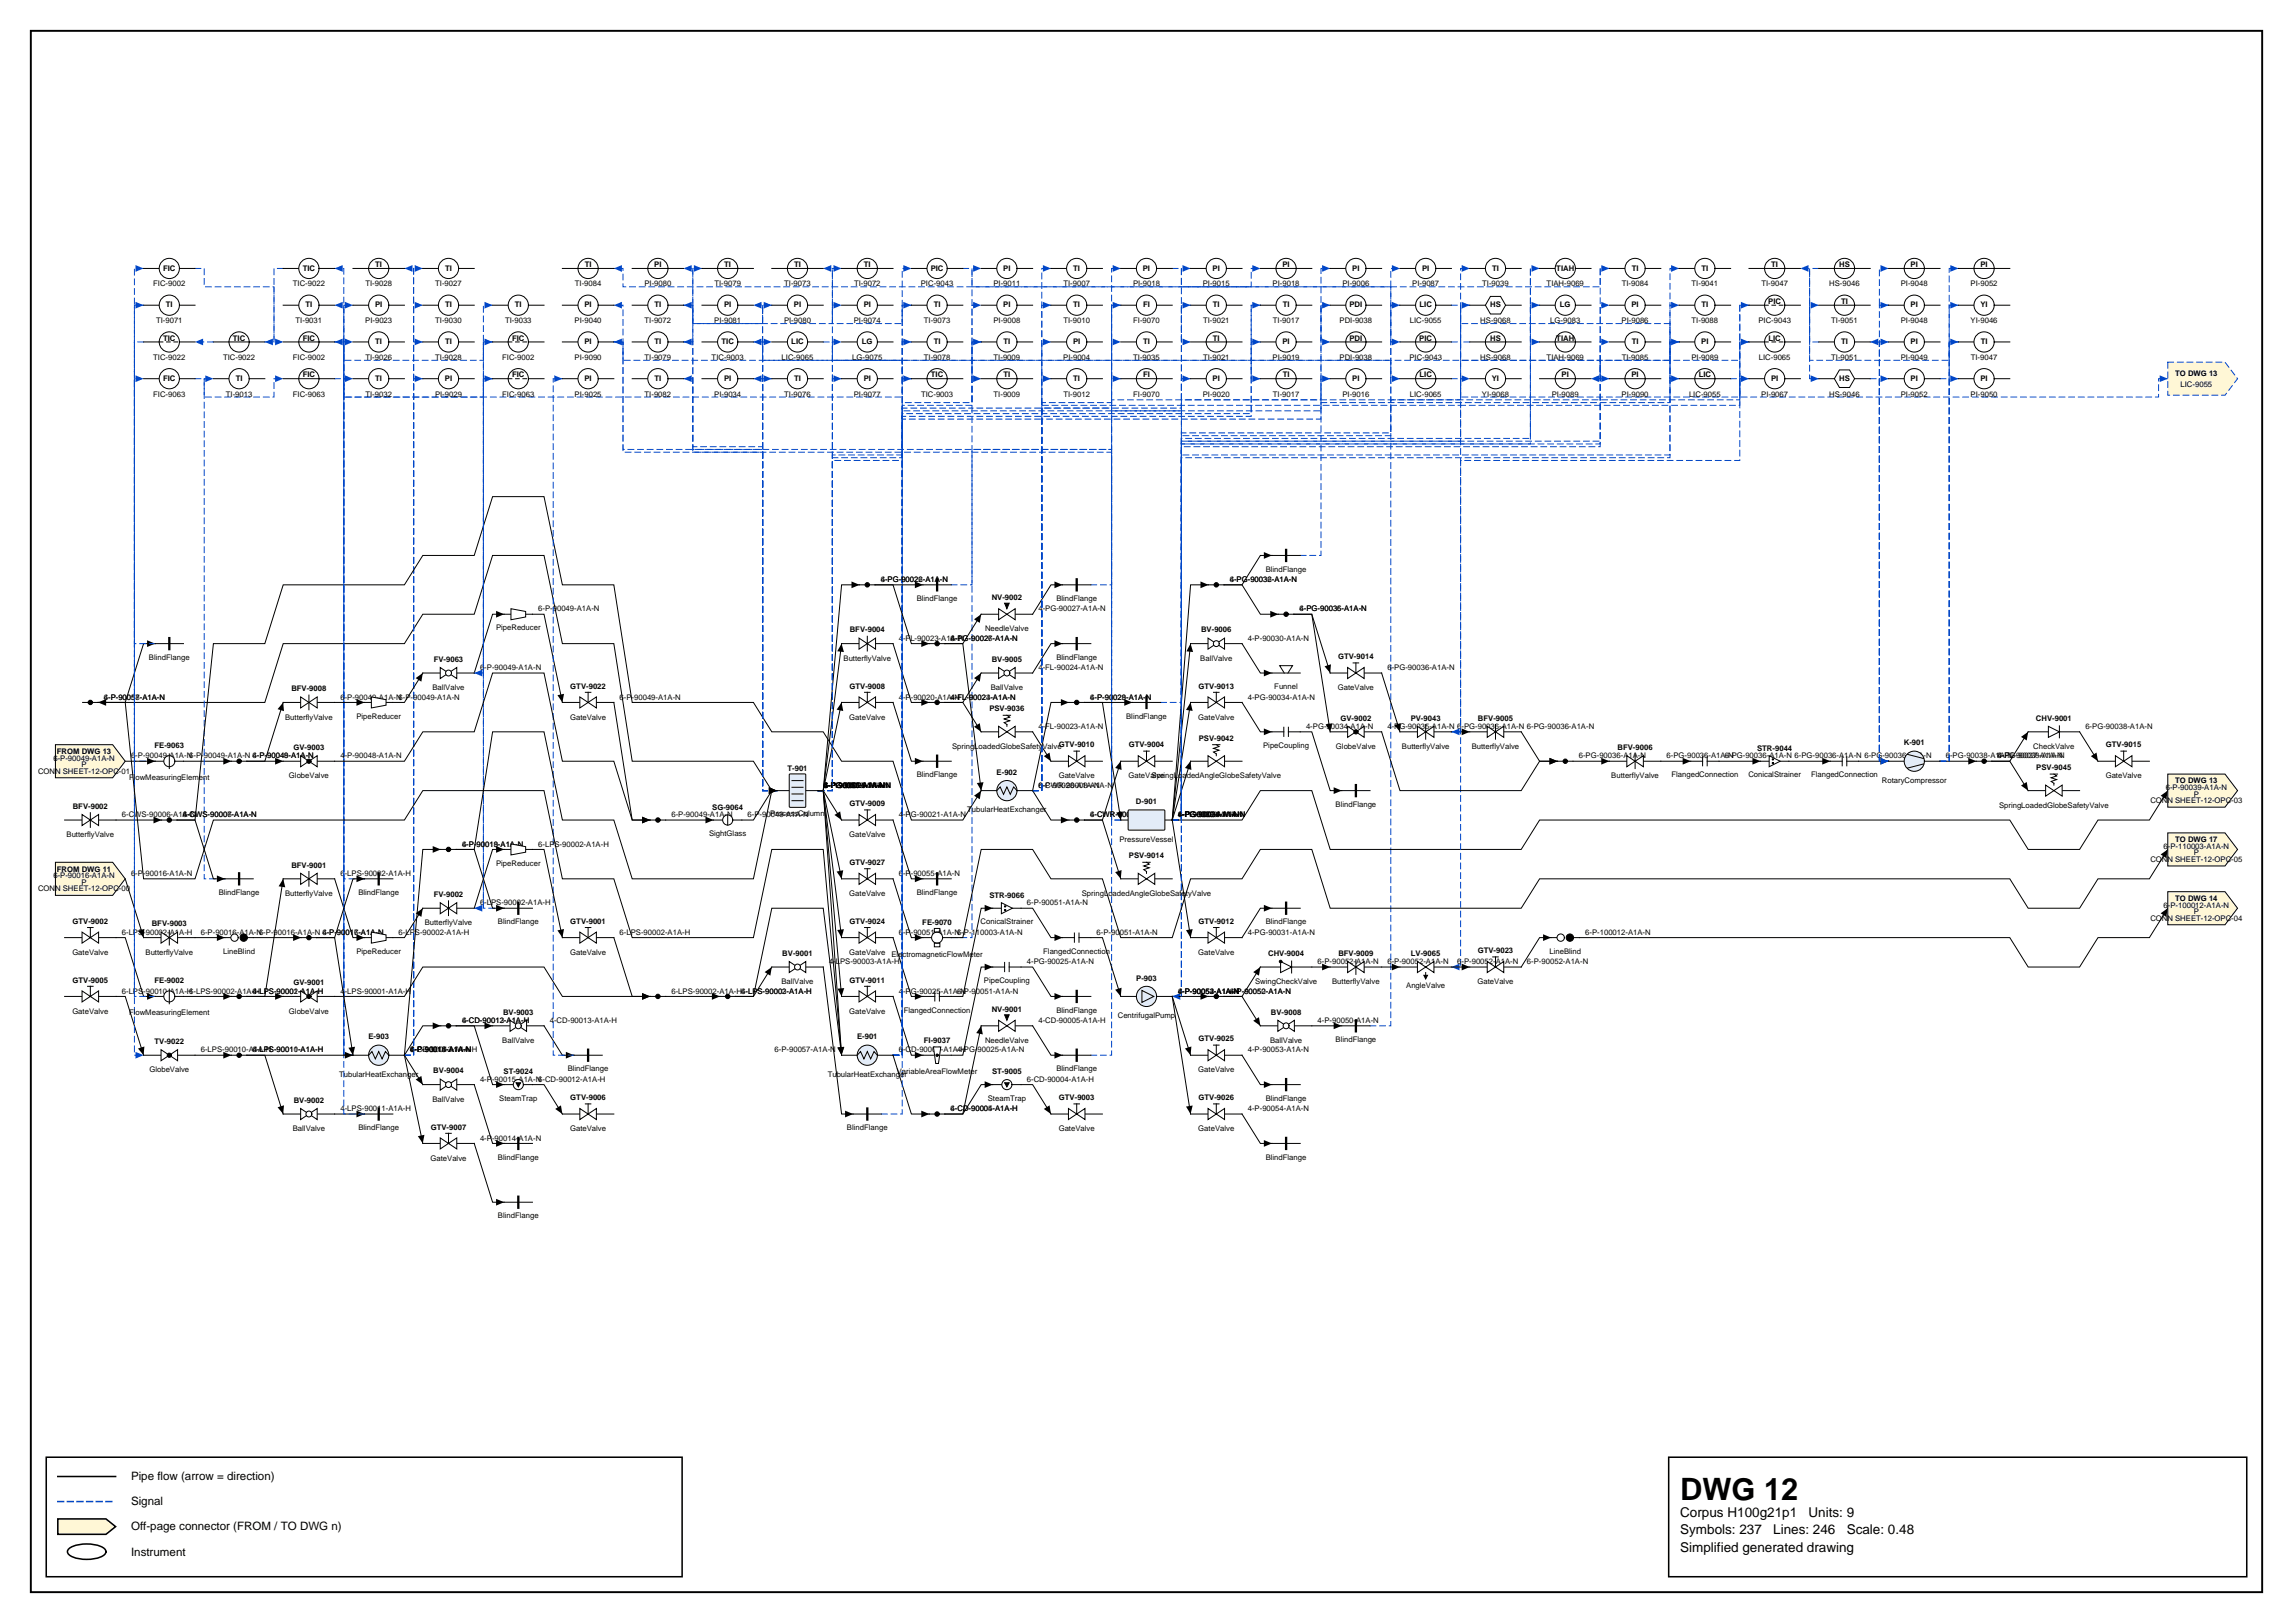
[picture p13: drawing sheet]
<svg xmlns="http://www.w3.org/2000/svg" width="420mm" height="297mm" viewBox="0 0 420 297" stroke-linecap="round" stroke-linejoin="round" font-family="sans-serif">
<defs><g id="words">
<text font-size="5.6" x="307.6" y="274.5">DWG 12</text>
<g font-size="2.5">
<text x="307.6" y="277.6">Corpus H100g21p1</text>
<text x="307.6" y="280.8">Symbols: 237</text>
<text x="324.6" y="280.8">Lines: 246</text>
<text x="331.1" y="277.6">Units: 9</text>
<text x="338.1" y="280.8">Scale: 0.48</text>
<text x="307.6" y="284">Simplified generated drawing</text>
</g>
<g font-size="2.1">
<text x="24" y="270.9">Pipe flow (arrow = direction)</text>
<text x="24" y="275.5">Signal</text>
<text x="24" y="280.1">Off-page connector (FROM / TO DWG n)</text>
<text x="24" y="284.7">Instrument</text>
</g>
<g font-size="1.4">
<text x="28.1" y="52.4">FIC-9002</text>
<text x="29.9" y="49.5">FIC</text>
<text x="53.6" y="52.4">TIC-9022</text>
<text x="55.4" y="49.5">TIC</text>
<text x="66.9" y="52.4">TI-9028</text>
<text x="68.7" y="48.9">TI</text>
<text x="79.7" y="52.4">TI-9027</text>
<text x="81.5" y="49.5">TI</text>
<text x="105.2" y="52.4">TI-9084</text>
<text x="107" y="48.9">TI</text>
<text x="118" y="52.4">PI-9080</text>
<text x="119.8" y="48.9">PI</text>
<text x="130.8" y="52.4">TI-9079</text>
<text x="132.6" y="48.9">TI</text>
<text x="143.6" y="52.4">TI-9073</text>
<text x="145.4" y="48.9">TI</text>
<text x="156.4" y="52.4">TI-9072</text>
<text x="158.2" y="48.9">TI</text>
<text x="168.6" y="52.4">PIC-9043</text>
<text x="170.4" y="49.5">PIC</text>
<text x="181.9" y="52.4">PI-9011</text>
<text x="183.7" y="49.5">PI</text>
<text x="194.7" y="52.4">TI-9007</text>
<text x="196.5" y="49.5">TI</text>
<text x="207.4" y="52.4">PI-9018</text>
<text x="209.2" y="49.5">PI</text>
<text x="220.2" y="52.4">PI-9015</text>
<text x="222" y="49.5">PI</text>
<text x="233" y="52.4">PI-9018</text>
<text x="234.8" y="48.9">PI</text>
<text x="245.8" y="52.4">PI-9006</text>
<text x="247.6" y="49.5">PI</text>
<text x="258.5" y="52.4">PI-9087</text>
<text x="260.3" y="49.5">PI</text>
<text x="271.4" y="52.4">TI-9039</text>
<text x="273.2" y="49.5">TI</text>
<text x="283.2" y="52.4">TIAH-9069</text>
<text x="284.9" y="49.5">TIAH</text>
<text x="296.9" y="52.4">TI-9084</text>
<text x="298.7" y="49.5">TI</text>
<text x="309.7" y="52.4">TI-9041</text>
<text x="311.5" y="49.5">TI</text>
<text x="322.5" y="52.4">TI-9047</text>
<text x="324.3" y="48.9">TI</text>
<text x="334.9" y="52.4">HS-9046</text>
<text x="336.7" y="48.9">HS</text>
<text x="348" y="52.4">PI-9048</text>
<text x="349.8" y="48.9">PI</text>
<text x="360.8" y="52.4">PI-9052</text>
<text x="362.6" y="48.9">PI</text>
<text x="28.6" y="59.1">TI-9071</text>
<text x="30.4" y="56.3">TI</text>
<text x="54.1" y="59.1">TI-9031</text>
<text x="55.9" y="56.3">TI</text>
<text x="66.9" y="59.1">PI-9023</text>
<text x="68.7" y="56.3">PI</text>
<text x="79.7" y="59.1">TI-9030</text>
<text x="81.5" y="56.3">TI</text>
<text x="92.5" y="59.1">TI-9033</text>
<text x="94.3" y="56.3">TI</text>
<text x="105.2" y="59.1">PI-9040</text>
<text x="107" y="56.3">PI</text>
<text x="118" y="59.1">TI-9072</text>
<text x="119.8" y="56.3">TI</text>
<text x="130.8" y="59.1">PI-9081</text>
<text x="132.6" y="56.3">PI</text>
<text x="143.5" y="59.1">PI-9080</text>
<text x="145.3" y="56.3">PI</text>
<text x="156.3" y="59.1">PI-9074</text>
<text x="158.1" y="56.3">PI</text>
<text x="169.1" y="59.1">TI-9073</text>
<text x="170.9" y="56.3">TI</text>
<text x="181.9" y="59.1">PI-9008</text>
<text x="183.7" y="56.3">PI</text>
<text x="194.7" y="59.1">TI-9010</text>
<text x="196.5" y="56.3">TI</text>
<text x="207.5" y="59.1">FI-9070</text>
<text x="209.3" y="56.3">FI</text>
<text x="220.2" y="59.1">TI-9021</text>
<text x="222.1" y="56.3">TI</text>
<text x="233" y="59.1">TI-9017</text>
<text x="234.8" y="56.3">TI</text>
<text x="245.3" y="59.1">PDI-9038</text>
<text x="247.1" y="56.3">PDI</text>
<text x="258.1" y="59.1">LIC-9055</text>
<text x="259.9" y="56.3">LIC</text>
<text x="271" y="59.1">HS-9068</text>
<text x="272.8" y="56.3">HS</text>
<text x="283.8" y="59.1">LG-9083</text>
<text x="285.6" y="56.3">LG</text>
<text x="296.9" y="59.1">PI-9086</text>
<text x="298.7" y="56.3">PI</text>
<text x="309.7" y="59.1">TI-9088</text>
<text x="311.5" y="56.3">TI</text>
<text x="321.9" y="59.1">PIC-9043</text>
<text x="323.7" y="55.6">PIC</text>
<text x="335.3" y="59.1">TI-9051</text>
<text x="337.1" y="55.6">TI</text>
<text x="348" y="59.1">PI-9048</text>
<text x="349.8" y="56.3">PI</text>
<text x="360.8" y="59.1">YI-9046</text>
<text x="362.6" y="56.3">YI</text>
<text x="28.1" y="65.9">TIC-9022</text>
<text x="29.9" y="62.3">TIC</text>
<text x="40.8" y="65.9">TIC-9022</text>
<text x="42.6" y="62.3">TIC</text>
<text x="53.6" y="65.9">FIC-9002</text>
<text x="55.4" y="62.3">FIC</text>
<text x="66.9" y="65.9">TI-9026</text>
<text x="68.7" y="63">TI</text>
<text x="79.7" y="65.9">TI-9028</text>
<text x="81.5" y="63">TI</text>
<text x="92" y="65.9">FIC-9002</text>
<text x="93.8" y="62.3">FIC</text>
<text x="105.2" y="65.9">PI-9090</text>
<text x="107" y="63">PI</text>
<text x="118" y="65.9">TI-9079</text>
<text x="119.8" y="63">TI</text>
<text x="130.3" y="65.9">TIC-9003</text>
<text x="132.1" y="63">TIC</text>
<text x="143.1" y="65.9">LIC-9065</text>
<text x="144.9" y="63">LIC</text>
<text x="156" y="65.9">LG-9075</text>
<text x="157.8" y="63">LG</text>
<text x="169.1" y="65.9">TI-9078</text>
<text x="170.9" y="63">TI</text>
<text x="181.9" y="65.9">TI-9009</text>
<text x="183.7" y="63">TI</text>
<text x="194.7" y="65.9">PI-9004</text>
<text x="196.5" y="63">PI</text>
<text x="207.5" y="65.9">TI-9035</text>
<text x="209.3" y="63">TI</text>
<text x="220.2" y="65.9">TI-9021</text>
<text x="222.1" y="62.3">TI</text>
<text x="233" y="65.9">PI-9019</text>
<text x="234.8" y="63">PI</text>
<text x="245.3" y="65.9">PDI-9038</text>
<text x="247.1" y="62.3">PDI</text>
<text x="258" y="65.9">PIC-9043</text>
<text x="259.8" y="62.3">PIC</text>
<text x="271" y="65.9">HS-9068</text>
<text x="272.8" y="62.3">HS</text>
<text x="283.2" y="65.9">TIAH-9069</text>
<text x="284.9" y="62.3">TIAH</text>
<text x="296.9" y="65.9">TI-9085</text>
<text x="298.7" y="63">TI</text>
<text x="309.7" y="65.9">PI-9089</text>
<text x="311.5" y="63">PI</text>
<text x="322" y="65.9">LIC-9065</text>
<text x="323.8" y="62.3">LIC</text>
<text x="335.3" y="65.9">TI-9051</text>
<text x="337.1" y="63">TI</text>
<text x="348" y="65.9">PI-9049</text>
<text x="349.8" y="63">PI</text>
<text x="360.8" y="65.9">TI-9047</text>
<text x="362.6" y="63">TI</text>
<text x="29.9" y="69.7">FIC</text>
<text x="43.1" y="69.7">TI</text>
<text x="55.4" y="69.1">FIC</text>
<text x="68.7" y="69.7">TI</text>
<text x="81.4" y="69.7">PI</text>
<text x="93.8" y="69.1">FIC</text>
<text x="107" y="69.7">PI</text>
<text x="119.8" y="69.7">TI</text>
<text x="132.6" y="69.7">PI</text>
<text x="145.4" y="69.7">TI</text>
<text x="158.1" y="69.7">PI</text>
<text x="170.4" y="69.1">TIC</text>
<text x="183.7" y="69.1">TI</text>
<text x="196.5" y="69.7">TI</text>
<text x="209.3" y="69.1">FI</text>
<text x="222" y="69.7">PI</text>
<text x="234.8" y="69.1">TI</text>
<text x="247.6" y="69.7">PI</text>
<text x="259.9" y="69.1">LIC</text>
<text x="273.1" y="69.7">YI</text>
<text x="285.9" y="69.1">PI</text>
<text x="298.7" y="69.1">PI</text>
<text x="311" y="69.1">LIC</text>
<text x="324.2" y="69.7">PI</text>
<text x="336.7" y="69.7">HS</text>
<text x="349.8" y="69.7">PI</text>
<text x="362.6" y="69.7">PI</text>
<text x="398.2" y="68.8">TO DWG 13</text>
<text x="399.2" y="70.8">LIC-9055</text>
<text x="28.1" y="72.6">FIC-9063</text>
<text x="41.3" y="72.6">TI-9013</text>
<text x="53.6" y="72.6">FIC-9063</text>
<text x="66.9" y="72.6">TI-9032</text>
<text x="79.6" y="72.6">PI-9029</text>
<text x="92" y="72.6">FIC-9063</text>
<text x="105.2" y="72.6">PI-9025</text>
<text x="118" y="72.6">TI-9082</text>
<text x="130.8" y="72.6">PI-9034</text>
<text x="143.6" y="72.6">TI-9076</text>
<text x="156.3" y="72.6">PI-9077</text>
<text x="168.6" y="72.6">TIC-9003</text>
<text x="181.9" y="72.6">TI-9009</text>
<text x="194.7" y="72.6">TI-9012</text>
<text x="207.5" y="72.6">FI-9070</text>
<text x="220.2" y="72.6">PI-9020</text>
<text x="233" y="72.6">TI-9017</text>
<text x="245.8" y="72.6">PI-9016</text>
<text x="258.1" y="72.6">LIC-9065</text>
<text x="271.3" y="72.6">YI-9068</text>
<text x="284.1" y="72.6">PI-9089</text>
<text x="296.9" y="72.6">PI-9090</text>
<text x="309.2" y="72.6">LIC-9055</text>
<text x="322.4" y="72.6">PI-9067</text>
<text x="334.9" y="72.6">HS-9046</text>
<text x="348" y="72.6">PI-9052</text>
<text x="360.8" y="72.6">PI-9050</text>
<text x="161.3" y="106.5">4-PG-90022-A1A-N</text>
<text x="161.3" y="106.5">6-PG-90026-A1A-N</text>
<text x="225.2" y="106.5">4-PG-90032-A1A-N</text>
<text x="225.2" y="106.5">6-PG-90036-A1A-N</text>
<text x="231.7" y="104.6">BlindFlange</text>
<text x="98.5" y="111.9">6-P-90049-A1A-N</text>
<text x="167.8" y="110">BlindFlange</text>
<text x="181.6" y="109.9">NV-9002</text>
<text x="190.1" y="111.9">4-PG-90027-A1A-N</text>
<text x="193.4" y="110">BlindFlange</text>
<text x="237.9" y="111.9">6-PG-90036-A1A-N</text>
<text x="237.9" y="111.9">4-PG-90035-A1A-N</text>
<text x="90.8" y="115.4">PipeReducer</text>
<text x="155.6" y="115.8">BFV-9004</text>
<text x="164.6" y="117.3">4-FL-90023-A1A-N</text>
<text x="174" y="117.3">4-PG-90027-A1A-N</text>
<text x="174" y="117.3">6-PG-90026-A1A-N</text>
<text x="180.3" y="115.6">NeedleValve</text>
<text x="219.9" y="115.8">BV-9006</text>
<text x="228.4" y="117.3">4-P-90030-A1A-N</text>
<text x="27.3" y="120.8">BlindFlange</text>
<text x="79.4" y="121.1">FV-9063</text>
<text x="87.9" y="122.6">6-P-90049-A1A-N</text>
<text x="154.4" y="120.9">ButterflyValve</text>
<text x="181.6" y="121.1">BV-9005</text>
<text x="190.1" y="122.6">4-FL-90024-A1A-N</text>
<text x="193.4" y="120.8">BlindFlange</text>
<text x="219.7" y="120.9">BallValve</text>
<text x="245" y="120.6">GTV-9014</text>
<text x="254" y="122.6">6-PG-90036-A1A-N</text>
<text x="19" y="128">4-P-90058-A1A-N</text>
<text x="19" y="128">6-P-90057-A1A-N</text>
<text x="52.2" y="131.7">ButterflyValve</text>
<text x="53.3" y="126.5">BFV-9008</text>
<text x="62.3" y="128">6-P-90049-A1A-N6-P-90049-A1A-N</text>
<text x="65.3" y="131.5">PipeReducer</text>
<text x="79.2" y="126.3">BallValve</text>
<text x="104.4" y="131.7">GateValve</text>
<text x="104.4" y="126">GTV-9022</text>
<text x="113.4" y="128">6-P-90049-A1A-N</text>
<text x="155.5" y="131.7">GateValve</text>
<text x="155.5" y="126">GTV-9008</text>
<text x="164.6" y="128">4-P-90020-A1A-N</text>
<text x="174" y="128">4-FL-90023-A1A-N</text>
<text x="174" y="128">4-FL-90024-A1A-N</text>
<text x="181.1" y="130.2">PSV-9036</text>
<text x="181.4" y="126.3">BallValve</text>
<text x="199.6" y="128">6-P-90028-A1A-N</text>
<text x="199.6" y="128">4-P-90029-A1A-N</text>
<text x="206.2" y="131.5">BlindFlange</text>
<text x="219.4" y="131.7">GateValve</text>
<text x="219.4" y="126">GTV-9013</text>
<text x="228.4" y="128">4-PG-90034-A1A-N</text>
<text x="233.3" y="126.1">Funnel</text>
<text x="244.9" y="126.3">GateValve</text>
<text x="245.4" y="131.9">GV-9002</text>
<text x="258.3" y="131.9">PV-9043</text>
<text x="270.6" y="131.9">BFV-9005</text>
<text x="372.7" y="131.9">CHV-9001</text>
<text x="10.4" y="138">FROM DWG 13</text>
<text x="28.3" y="136.9">FE-9063</text>
<text x="53.7" y="137.3">GV-9003</text>
<text x="174.3" y="137.1">SpringLoadedGlobeSafetyValveGTV-9010</text>
<text x="190.1" y="133.4">4-FL-90023-A1A-N</text>
<text x="206.6" y="136.8">GTV-9004</text>
<text x="219.5" y="135.6">PSV-9042</text>
<text x="231.3" y="136.9">PipeCoupling</text>
<text x="239.1" y="133.4">4-PG-90034-A1A-N</text>
<text x="244.6" y="137.1">GlobeValve</text>
<text x="254" y="133.4">4-PG-90035-A1A-N 6-PG-90036-A1A-N 6-PG-90036-A1A-N</text>
<text x="256.7" y="137.1">ButterflyValve</text>
<text x="269.4" y="137.1">ButterflyValve</text>
<text x="296.1" y="137.3">BFV-9006</text>
<text x="321.7" y="137.4">STR-9044</text>
<text x="348.5" y="136.4">K-901</text>
<text x="372.3" y="137.1">CheckValve</text>
<text x="381.8" y="133.4">6-PG-90038-A1A-N</text>
<text x="385.6" y="136.8">GTV-9015</text>
<text x="7" y="141.6">CONN SHEET-12-OPC-01</text>
<text x="9.8" y="139.2">6-P-90049-A1A-N</text>
<text x="14.9" y="140.4">P</text>
<text x="23.6" y="142.8">FlowMeasuringElement</text>
<text x="24" y="138.8">6-P-90049-A1A-N6-P-90049-A1A-N 4-P-90048-A1A-N</text>
<text x="46.2" y="138.8">6-P-90049-A1A-N</text>
<text x="52.9" y="142.5">GlobeValve</text>
<text x="62.3" y="138.8">4-P-90048-A1A-N</text>
<text x="144.2" y="141.1">T-901</text>
<text x="167.8" y="142.3">BlindFlange</text>
<text x="182.5" y="141.8">E-902</text>
<text x="193.8" y="142.5">GateValve</text>
<text x="206.6" y="142.5">GateValve</text>
<text x="210.8" y="142.5">SpringLoadedAngleGlobeSafetyValve</text>
<text x="289" y="138.8">6-PG-90036-A1A-N</text>
<text x="295" y="142.5">ButterflyValve</text>
<text x="305.1" y="138.8">6-PG-90036-A1A-N</text>
<text x="306" y="142.3">FlangedConnection</text>
<text x="315.8" y="138.8">6-PG-90036-A1A-N 6-PG-90036-A1A-N 6-PG-90036-A1A-N</text>
<text x="320.1" y="142.3">ConicalStrainer</text>
<text x="331.6" y="142.3">FlangedConnection</text>
<text x="344.6" y="143.3">RotaryCompressor</text>
<text x="356.2" y="138.8">6-PG-90038-A1A-N</text>
<text x="365.7" y="138.8">4-FL-90037-A1A-N</text>
<text x="365.7" y="138.8">6-PG-90038-A1A-N</text>
<text x="372.8" y="141">PSV-9045</text>
<text x="385.5" y="142.5">GateValve</text>
<text x="398.2" y="143.4">TO DWG 13</text>
<text x="13.3" y="148">BFV-9002</text>
<text x="22.3" y="149.6">6-CWS-90006-A1A-N</text>
<text x="33.5" y="149.6">4-CWS-90007-A1A-N</text>
<text x="33.5" y="149.6">6-CWS-90006-A1A-N</text>
<text x="122.9" y="149.6">6-P-90049-A1A-N</text>
<text x="130.4" y="148.2">SG-9064</text>
<text x="136.9" y="149.6">6-P-90049-A1A-N</text>
<text x="141" y="149.4">ProcessColumn</text>
<text x="150.8" y="144.2">4-FL-90023-A1A-N</text>
<text x="150.8" y="144.2">4-PG-90025-A1A-N</text>
<text x="150.8" y="144.2">6-P-90051-A1A-N</text>
<text x="150.8" y="144.2">4-P-90020-A1A-N</text>
<text x="150.8" y="144.2">6-P-90055-A1A-N</text>
<text x="150.8" y="144.2">6-P-90056-A1A-N</text>
<text x="150.8" y="144.2">6-PG-90026-A1A-N</text>
<text x="150.8" y="144.2">4-PG-90021-A1A-N</text>
<text x="155.5" y="147.5">GTV-9009</text>
<text x="164.6" y="149.6">4-PG-90021-A1A-N</text>
<text x="177.1" y="148.7">TubularHeatExchanger</text>
<text x="190.1" y="144.2">6-P-90028-A1A-N</text>
<text x="190.1" y="144.2">6-CWR-90008-A1A-N</text>
<text x="199.6" y="149.6">6-CWR-90008-A1A-N</text>
<text x="199.6" y="149.6">4-CWR-90009-A1A-N</text>
<text x="208" y="147.2">D-901</text>
<text x="215.7" y="149.6">6-PG-90036-A1A-N</text>
<text x="215.7" y="149.6">4-P-90030-A1A-N</text>
<text x="215.7" y="149.6">4-PG-90031-A1A-N</text>
<text x="215.7" y="149.6">6-P-90039-A1A-N</text>
<text x="215.7" y="149.6">4-PG-90034-A1A-N</text>
<text x="215.7" y="149.6">4-FL-90033-A1A-N</text>
<text x="244.5" y="147.7">BlindFlange</text>
<text x="366" y="147.8">SpringLoadedGlobeSafetyValve</text>
<text x="393.7" y="147">CONN SHEET-12-OPC-03</text>
<text x="396.5" y="144.6">6-P-90039-A1A-N</text>
<text x="401.6" y="145.8">P</text>
<text x="12.2" y="153.2">ButterflyValve</text>
<text x="84.6" y="154.9">4-P-90019-A1A-N</text>
<text x="84.6" y="154.9">6-P-90018-A1A-N</text>
<text x="98.5" y="154.9">6-LPS-90002-A1A-H</text>
<text x="129.8" y="153">SightGlass</text>
<text x="155.5" y="153.2">GateValve</text>
<text x="205" y="154.1">PressureVessel</text>
<text x="396.1" y="155.3">6-P-110003-A1A-N</text>
<text x="398.2" y="154.1">TO DWG 17</text>
<text x="9.8" y="160.7">6-P-90016-A1A-N</text>
<text x="10.4" y="159.5">FROM DWG 11</text>
<text x="14.9" y="161.9">P</text>
<text x="24" y="160.3">6-P-90016-A1A-N</text>
<text x="53.3" y="158.8">BFV-9001</text>
<text x="62.3" y="160.3">6-LPS-90002-A1A-H</text>
<text x="90.8" y="158.4">PipeReducer</text>
<text x="155.5" y="158.3">GTV-9027</text>
<text x="164.6" y="160.3">6-P-90055-A1A-N</text>
<text x="206.7" y="157.1">PSV-9014</text>
<text x="393.7" y="157.8">CONN SHEET-12-OPC-05</text>
<text x="401.6" y="156.6">P</text>
<text x="7" y="163.2">CONN SHEET-12-OPC-00</text>
<text x="40.1" y="163.8">BlindFlange</text>
<text x="52.2" y="164">ButterflyValve</text>
<text x="65.6" y="163.8">BlindFlange</text>
<text x="79.4" y="164.2">FV-9002</text>
<text x="87.9" y="165.7">6-LPS-90002-A1A-H</text>
<text x="155.5" y="164">GateValve</text>
<text x="167.8" y="163.8">BlindFlange</text>
<text x="181.1" y="164.3">STR-9066</text>
<text x="188" y="165.7">6-P-90051-A1A-N</text>
<text x="198.1" y="164">SpringLoadedAngleGlobeSafetyValve</text>
<text x="396.1" y="166.1">6-P-100012-A1A-N</text>
<text x="398.2" y="164.9">TO DWG 14</text>
<text x="401.6" y="167.3">P</text>
<text x="13.3" y="169.1">GTV-9002</text>
<text x="22.3" y="171.1">6-LPS-90002-A1A-H</text>
<text x="27.8" y="169.6">BFV-9003</text>
<text x="36.8" y="171.1">6-P-90016-A1A-N6-P-90016-A1A-N 6-P-90016-A1A-N</text>
<text x="59" y="171.1">4-P-90017-A1A-N</text>
<text x="73" y="171.1">6-LPS-90002-A1A-H</text>
<text x="77.8" y="169.4">ButterflyValve</text>
<text x="91.2" y="169.2">BlindFlange</text>
<text x="104.4" y="169.1">GTV-9001</text>
<text x="113.4" y="171.1">6-LPS-90002-A1A-H</text>
<text x="155.5" y="169.1">GTV-9024</text>
<text x="164.6" y="171.1">6-P-90051-A1A-N6-P-110003-A1A-N</text>
<text x="168.9" y="169.2">FE-9070</text>
<text x="179.5" y="169.2">ConicalStrainer</text>
<text x="200.8" y="171.1">6-P-90051-A1A-N</text>
<text x="219.4" y="169.1">GTV-9012</text>
<text x="228.4" y="171.1">4-PG-90031-A1A-N</text>
<text x="231.7" y="169.2">BlindFlange</text>
<text x="290.2" y="171.1">6-P-100012-A1A-N</text>
<text x="393.7" y="168.5">CONN SHEET-12-OPC-04</text>
<text x="13.2" y="174.7">GateValve</text>
<text x="13.3" y="179.8">GTV-9005</text>
<text x="26.6" y="174.7">ButterflyValve</text>
<text x="28.3" y="180">FE-9002</text>
<text x="40.9" y="174.6">LineBlind</text>
<text x="65.3" y="174.6">PipeReducer</text>
<text x="104.4" y="174.7">GateValve</text>
<text x="143.2" y="174.9">BV-9001</text>
<text x="151.8" y="176.5">4-LPS-90003-A1A-H</text>
<text x="155.5" y="174.7">GateValve</text>
<text x="155.5" y="179.8">GTV-9011</text>
<text x="163.2" y="175.1">ElectromagneticFlowMeter</text>
<text x="180.1" y="180">PipeCoupling</text>
<text x="188" y="176.5">4-PG-90025-A1A-N</text>
<text x="191" y="174.6">FlangedConnection</text>
<text x="208" y="179.5">P-903</text>
<text x="219.4" y="174.7">GateValve</text>
<text x="232.2" y="174.9">CHV-9004</text>
<text x="241.2" y="176.5">6-P-90052-A1A-N</text>
<text x="245" y="174.9">BFV-9009</text>
<text x="254" y="176.5">6-P-90052-A1A-N</text>
<text x="258.3" y="174.9">LV-9065</text>
<text x="266.8" y="176.5">6-P-90052-A1A-N</text>
<text x="270.5" y="174.4">GTV-9023</text>
<text x="279.6" y="176.5">6-P-90052-A1A-N</text>
<text x="283.7" y="174.6">LineBlind</text>
<text x="13.2" y="185.5">GateValve</text>
<text x="22.3" y="181.8">6-LPS-90010-A1A-H6-LPS-90002-A1A-H</text>
<text x="23.6" y="185.8">FlowMeasuringElement</text>
<text x="46.2" y="181.8">6-LPS-90002-A1A-H</text>
<text x="46.2" y="181.8">4-LPS-90001-A1A-H</text>
<text x="52.9" y="185.5">GlobeValve</text>
<text x="53.7" y="180.3">GV-9001</text>
<text x="62.3" y="181.8">4-LPS-90001-A1A-H</text>
<text x="92.1" y="185.7">BV-9003</text>
<text x="122.9" y="181.8">6-LPS-90002-A1A-H4-LPS-90003-A1A-H</text>
<text x="135.7" y="181.8">6-LPS-90002-A1A-H</text>
<text x="143.1" y="180.1">BallValve</text>
<text x="155.5" y="185.5">GateValve</text>
<text x="164.6" y="181.8">4-PG-90025-A1A-N</text>
<text x="165.4" y="185.3">FlangedConnection</text>
<text x="175.2" y="181.8">6-P-90051-A1A-N</text>
<text x="181.6" y="185.2">NV-9001</text>
<text x="193.4" y="185.3">BlindFlange</text>
<text x="215.7" y="181.8">4-P-90054-A1A-N</text>
<text x="215.7" y="181.8">6-P-90052-A1A-N</text>
<text x="215.7" y="181.8">4-P-90053-A1A-N</text>
<text x="225.2" y="181.8">6-P-90052-A1A-N</text>
<text x="225.2" y="181.8">4-P-90050-A1A-N</text>
<text x="229.8" y="180.1">SwingCheckValve</text>
<text x="232.7" y="185.7">BV-9008</text>
<text x="243.9" y="180.1">ButterflyValve</text>
<text x="257.5" y="180.8">AngleValve</text>
<text x="270.5" y="180.1">GateValve</text>
<text x="28.3" y="191.1">TV-9022</text>
<text x="67.5" y="190.2">E-903</text>
<text x="84.6" y="187.2">4-CD-90013-A1A-H</text>
<text x="84.6" y="187.2">6-CD-90012-A1A-H</text>
<text x="92" y="190.9">BallValve</text>
<text x="100.7" y="187.2">4-CD-90013-A1A-H</text>
<text x="156.9" y="190.2">E-901</text>
<text x="169.1" y="190.9">FI-9037</text>
<text x="180.3" y="190.9">NeedleValve</text>
<text x="190.1" y="187.2">4-CD-90005-A1A-H</text>
<text x="204.6" y="186.3">CentrifugalPump</text>
<text x="219.4" y="190.6">GTV-9025</text>
<text x="232.5" y="190.9">BallValve</text>
<text x="241.2" y="187.2">4-P-90050-A1A-N</text>
<text x="244.5" y="190.7">BlindFlange</text>
<text x="27.4" y="196.3">GlobeValve</text>
<text x="36.8" y="192.6">6-LPS-90010-A1A-H</text>
<text x="46.2" y="192.6">6-LPS-90010-A1A-H</text>
<text x="46.2" y="192.6">4-LPS-90011-A1A-H</text>
<text x="62.1" y="197.1">TubularHeatExchanger</text>
<text x="75.1" y="192.6">4-P-90015-A1A-N</text>
<text x="75.1" y="192.6">6-CD-90012-A1A-H</text>
<text x="75.1" y="192.6">4-P-90014-A1A-N</text>
<text x="75.1" y="192.6">6-P-90018-A1A-N</text>
<text x="79.3" y="196.5">BV-9004</text>
<text x="87.9" y="198">4-P-90015-A1A-N6-CD-90012-A1A-H</text>
<text x="92.2" y="196.6">ST-9024</text>
<text x="103.9" y="196.1">BlindFlange</text>
<text x="141.8" y="192.6">6-P-90057-A1A-N</text>
<text x="151.5" y="197.1">TubularHeatExchanger</text>
<text x="164.2" y="196.6">VariableAreaFlowMeter</text>
<text x="164.6" y="192.6">6-CD-90004-A1A-H</text>
<text x="175.2" y="192.6">4-PG-90025-A1A-N</text>
<text x="181.6" y="196.6">ST-9005</text>
<text x="188" y="198">6-CD-90004-A1A-H</text>
<text x="193.4" y="196.1">BlindFlange</text>
<text x="219.4" y="196.3">GateValve</text>
<text x="228.4" y="192.6">4-P-90053-A1A-N</text>
<text x="53.8" y="201.8">BV-9002</text>
<text x="62.3" y="203.4">4-LPS-90011-A1A-H</text>
<text x="79.2" y="201.6">BallValve</text>
<text x="91.4" y="201.5">SteamTrap</text>
<text x="104.4" y="201.3">GTV-9006</text>
<text x="174" y="203.4">4-CD-90005-A1A-H</text>
<text x="174" y="203.4">6-CD-90004-A1A-H</text>
<text x="180.9" y="201.5">SteamTrap</text>
<text x="193.9" y="201.3">GTV-9003</text>
<text x="219.4" y="201.3">GTV-9026</text>
<text x="228.4" y="203.4">4-P-90054-A1A-N</text>
<text x="231.7" y="201.5">BlindFlange</text>
<text x="53.6" y="207">BallValve</text>
<text x="65.6" y="206.9">BlindFlange</text>
<text x="78.9" y="206.7">GTV-9007</text>
<text x="87.9" y="208.7">4-P-90014-A1A-N</text>
<text x="104.4" y="207">GateValve</text>
<text x="155.1" y="206.9">BlindFlange</text>
<text x="193.8" y="207">GateValve</text>
<text x="219.4" y="207">GateValve</text>
<text x="78.8" y="212.4">GateValve</text>
<text x="91.2" y="212.2">BlindFlange</text>
<text x="231.7" y="212.2">BlindFlange</text>
<text x="91.2" y="223">BlindFlange</text>
</g>
</g></defs>
<path d="M5.6 5.6h408.6v285.8h-408.6z" fill="none" stroke="#000" stroke-width=".35"/>
<path d="M8.5 266.7h116.4v21.9h-116.4zM10.6 270.2h10.6M305.5 266.7h105.8v21.9h-105.8z" fill="none" stroke="#000" stroke-width=".28"/>
<path d="M10.6 274.8h10.6" fill="none" stroke="#0046c8" stroke-width=".28" stroke-dasharray="1.1 .7"/>
<path d="M10.6 278h8.8l1.8 1.4-1.8 1.4h-8.8z" fill="#fff7d6" stroke="#000" stroke-width=".28"/>
<path d="M12.7 283.4a6.7 6.7 0 0 1 6.3 0 .72 .72 0 0 1 0 1.2 6.7 6.7 0 0 1-6.3 0 .72 .72 0 0 1 0-1.2z" fill="none" stroke="#000" stroke-width=".28"/>
<path d="M250.8 187.7h3.8v-114.5h63.9v-3.9h1.7" fill="none" stroke="#0046c8" stroke-width=".18" stroke-dasharray="1.1 .7"/>
<path d="M318.7 68.7l1.5 .6-1.5 .6z" fill="#0046c8"/>
<path d="M265.7 55.9h1.7v3.3h38.3v10.1h1.7" fill="none" stroke="#0046c8" stroke-width=".18" stroke-dasharray="1.1 .7"/>
<path d="M305.9 68.7l1.5 .6-1.5 .6z" fill="#0046c8"/>
<path d="M28.4 117.8h-2.1l-3.4 10.8h-5h30.6l3.3-10.8h22.2l3.4-5.4h9.4l3.4-10.7h9.4l3.4 16.1h9.4l3.3 21.5h22.2l3.4 5.4h.9M21.2 171.6h1.7l3.4 10.8h2.1M61.3 160.8l3.3 10.8h2.1M21.2 182.4h1.7l3.4 10.7M99.6 187.7l3.4 5.4h2.1" fill="none" stroke="#000" stroke-width=".18"/>
<path d="M26.9 117.2l1.5 .6-1.5 .6zM140.8 144.1l1.4 .6-1.4 .6zM65.3 171l1.4 .6-1.4 .6zM25.3 191.9l1.1-.4-.1 1.6zM26.9 181.7l1.5 .7-1.5 .6zM103.6 192.5l1.5 .6-1.5 .6z" fill="#000"/>
<path d="M355.2 69.3h1.7v-20.2h1.6" fill="none" stroke="#0046c8" stroke-width=".18" stroke-dasharray="1.1 .7"/>
<path d="M357.1 48.5l1.4 .6-1.4 .6z" fill="#0046c8"/>
<path d="M238.1 101.7h3.8v-28h63.8v-24.6h1.7" fill="none" stroke="#0046c8" stroke-width=".18" stroke-dasharray="1.1 .7"/>
<path d="M305.9 48.5l1.5 .6-1.5 .6z" fill="#0046c8"/>
<path d="M92.3 155.5h-2.1l-3.4 10.7" fill="none" stroke="#000" stroke-width=".18"/>
<path d="M90.8 154.8l1.5 .7-1.5 .6z" fill="#000"/>
<path d="M269.1 62.6h-1.7v-6.7h1.7" fill="none" stroke="#0046c8" stroke-width=".18" stroke-dasharray="1.1 .7"/>
<path d="M267.6 55.2l1.5 .7-1.5 .6z" fill="#0046c8"/>
<path d="M269.1 55.9h-1.7v18.3h-51.1v108.2h-1.7" fill="none" stroke="#0046c8" stroke-width=".18" stroke-dasharray="1.1 .7"/>
<path d="M214.6 182.4l1.5-.7v1.3z" fill="#0046c8"/>
<path d="M232.9 101.7h-2.1l-3.4 5.3h-3.3h3.3l3.4 5.4h3.2" fill="none" stroke="#000" stroke-width=".18"/>
<path d="M231.4 101l1.5 .7-1.5 .6zM232.6 111.8l1.4 .6-1.4 .6z" fill="#000"/>
<path d="M174.2 107h3.8v-32.3h25.5v-12.1h1.7" fill="none" stroke="#0046c8" stroke-width=".18" stroke-dasharray="1.1 .7"/>
<path d="M203.7 62l1.5 .6-1.5 .6z" fill="#0046c8"/>
<path d="M189.1 133.9l3.3 5.4M74 193.1l3.4 5.4" fill="none" stroke="#000" stroke-width=".18"/>
<path d="M191.1 138.4l1.1-.7 .2 1.6zM76.1 197.6l1-.7 .3 1.6z" fill="#000"/>
<path d="M64.6 193.1h-1.7v-130.5h1.7" fill="none" stroke="#0046c8" stroke-width=".18" stroke-dasharray="1.1 .7"/>
<path d="M63.1 62l1.5 .6-1.5 .6z" fill="#0046c8"/>
<path d="M80.7 187.7h-3.3l-3.4 5.4" fill="none" stroke="#000" stroke-width=".18"/>
<path d="M79.2 187.1l1.5 .6-1.5 .7z" fill="#000"/>
<path d="M64.6 193.1h-1.7v-137.2h-1.6" fill="none" stroke="#0046c8" stroke-width=".18" stroke-dasharray="1.1 .7"/>
<path d="M61.3 55.9l1.4-.7v1.3z" fill="#0046c8"/>
<path d="M64.6 193.1h-1.7v-144h-1.6" fill="none" stroke="#0046c8" stroke-width=".18" stroke-dasharray="1.1 .7"/>
<path d="M61.3 49.1l1.4-.6v1.2z" fill="#0046c8"/>
<path d="M74 193.1h1.7v-123.8h1.7" fill="none" stroke="#0046c8" stroke-width=".18" stroke-dasharray="1.1 .7"/>
<path d="M75.9 68.7l1.5 .6-1.5 .6z" fill="#0046c8"/>
<path d="M74 193.1h1.7v-130.5h1.7" fill="none" stroke="#0046c8" stroke-width=".18" stroke-dasharray="1.1 .7"/>
<path d="M75.9 62l1.5 .6-1.5 .6z" fill="#0046c8"/>
<path d="M74 193.1l3.4 16.2" fill="none" stroke="#000" stroke-width=".18"/>
<path d="M76.5 207.9l1.2-.2-.3 1.6z" fill="#000"/>
<path d="M74 193.1h1.7v-137.2h1.7" fill="none" stroke="#0046c8" stroke-width=".18" stroke-dasharray="1.1 .7"/>
<path d="M75.9 55.2l1.5 .7-1.5 .6z" fill="#0046c8"/>
<path d="M74 193.1h1.7v-144h1.7" fill="none" stroke="#0046c8" stroke-width=".18" stroke-dasharray="1.1 .7"/>
<path d="M75.9 48.5l1.5 .6-1.5 .6z" fill="#0046c8"/>
<path d="M194.5 117.8h-2.1l-3.3 5.4M80.7 155.5h-3.3l-3.4 37.6M61.3 182.4h12.7l3.4-5.4h22.2l3.4 5.4h16" fill="none" stroke="#000" stroke-width=".18"/>
<path d="M193.1 117.2l1.4 .6-1.4 .6zM79.2 154.8l1.5 .7-1.5 .6zM117.6 181.7l1.4 .7-1.4 .6z" fill="#000"/>
<path d="M179.6 62.6h-1.6v6.7h1.6" fill="none" stroke="#0046c8" stroke-width=".18" stroke-dasharray="1.1 .7"/>
<path d="M178.2 68.7l1.4 .6-1.4 .6z" fill="#0046c8"/>
<path d="M214.6 49.1h1.7v3.4h12.8v-3.4h1.7" fill="none" stroke="#0046c8" stroke-width=".18" stroke-dasharray="1.1 .7"/>
<path d="M229.3 48.5l1.5 .6-1.5 .6z" fill="#0046c8"/>
<path d="M112.4 171.6l3.3 10.8h3.3M181.8 166.2h-2.2l-3.3 16.2h-2.1M86.8 198.5l3.4 10.8h2.1" fill="none" stroke="#000" stroke-width=".18"/>
<path d="M180.3 165.6l1.5 .6-1.5 .6zM117.6 181.7l1.4 .7-1.4 .6zM90.8 208.7l1.5 .6-1.5 .6z" fill="#000"/>
<path d="M28.4 117.8h-3.8v-61.9h1.7" fill="none" stroke="#0046c8" stroke-width=".18" stroke-dasharray="1.1 .7"/>
<path d="M24.8 55.2l1.5 .7-1.5 .6z" fill="#0046c8"/>
<path d="M21.2 150.1h8.4M186.9 166.2h2.2l3.3 5.4h2.1" fill="none" stroke="#000" stroke-width=".18"/>
<path d="M28.1 149.5l1.5 .6-1.5 .6zM193.1 171l1.4 .6-1.4 .6z" fill="#000"/>
<path d="M150.7 62.6h1.7v3.3h102.2v3.4h1.7" fill="none" stroke="#0046c8" stroke-width=".18" stroke-dasharray="1.1 .7"/>
<path d="M254.8 68.7l1.5 .6-1.5 .6z" fill="#0046c8"/>
<path d="M278.5 133.9l3.4 5.4h3.3M121.9 182.4h9.9" fill="none" stroke="#000" stroke-width=".18"/>
<path d="M283.7 138.7l1.5 .6-1.5 .6zM130.3 181.7l1.5 .7-1.5 .6z" fill="#000"/>
<path d="M141.3 55.9h-1.7v3.3h-12.8v-10.1h-1.6" fill="none" stroke="#0046c8" stroke-width=".18" stroke-dasharray="1.1 .7"/>
<path d="M125.2 49.1l1.4-.6v1.2z" fill="#0046c8"/>
<path d="M214.6 150.1h1.7v-70.9h38.3v-23.3h1.7" fill="none" stroke="#0046c8" stroke-width=".18" stroke-dasharray="1.1 .7"/>
<path d="M254.8 55.2l1.5 .7-1.5 .6z" fill="#0046c8"/>
<path d="M214.6 150.1h1.7v-70.4h38.3v-30.6h1.7" fill="none" stroke="#0046c8" stroke-width=".18" stroke-dasharray="1.1 .7"/>
<path d="M254.8 48.5l1.5 .6-1.5 .6z" fill="#0046c8"/>
<path d="M221.3 107h-3.3l-3.4 43.1 3.4-32.3" fill="none" stroke="#000" stroke-width=".18"/>
<path d="M218 117.8l.4 1.5-1.2-.1zM219.8 106.4l1.5 .6-1.5 .7z" fill="#000"/>
<path d="M214.6 150.1h1.7v-69.9h63.9v-24.3h1.7" fill="none" stroke="#0046c8" stroke-width=".18" stroke-dasharray="1.1 .7"/>
<path d="M280.4 55.2l1.5 .7-1.5 .6z" fill="#0046c8"/>
<path d="M214.6 150.1l3.4 21.5" fill="none" stroke="#000" stroke-width=".18"/>
<path d="M217.1 170.2l1.3-.2-.4 1.6z" fill="#000"/>
<path d="M214.6 150.1h1.7v-69.4h76.7v-18.1h1.6" fill="none" stroke="#0046c8" stroke-width=".18" stroke-dasharray="1.1 .7"/>
<path d="M293.2 62l1.4 .6-1.4 .6z" fill="#0046c8"/>
<path d="M214.6 150.1h1.7v-68.9h76.7v-25.3h1.6" fill="none" stroke="#0046c8" stroke-width=".18" stroke-dasharray="1.1 .7"/>
<path d="M293.2 55.2l1.4 .7-1.4 .6z" fill="#0046c8"/>
<path d="M214.6 150.1h1.7v-68.3h76.7v-32.7h1.6" fill="none" stroke="#0046c8" stroke-width=".18" stroke-dasharray="1.1 .7"/>
<path d="M293.2 48.5l1.4 .6-1.4 .6z" fill="#0046c8"/>
<path d="M396.9 144.7l-3.4 5.4h-9.4l-3.4 5.4h-9.4l-3.3-5.4h-86.1l-3.4 5.4h-35l-3.3-10.8h-9.4l-3.4 5.4h-12.8" fill="none" stroke="#000" stroke-width=".18"/>
<path d="M395.6 145.6l1.3-.9-.3 1.6z" fill="#000"/>
<path d="M205.2 150.1h-1.7v-67.8h-89.4v-19.7h-1.7" fill="none" stroke="#0046c8" stroke-width=".18" stroke-dasharray="1.1 .7"/>
<path d="M112.4 62.6l1.5-.6v1.2z" fill="#0046c8"/>
<path d="M205.2 150.1h-1.7v-67.3h-89.4v-26.9h-1.7" fill="none" stroke="#0046c8" stroke-width=".18" stroke-dasharray="1.1 .7"/>
<path d="M112.4 55.9l1.5-.7v1.3z" fill="#0046c8"/>
<path d="M214.6 150.1h1.7v-66.8h89.4v-20.7h1.7" fill="none" stroke="#0046c8" stroke-width=".18" stroke-dasharray="1.1 .7"/>
<path d="M305.9 62l1.5 .6-1.5 .6z" fill="#0046c8"/>
<path d="M214.6 150.1h1.7v-66.3h89.4v-27.9h1.7" fill="none" stroke="#0046c8" stroke-width=".18" stroke-dasharray="1.1 .7"/>
<path d="M305.9 55.2l1.5 .7-1.5 .6z" fill="#0046c8"/>
<path d="M227.4 117.8l3.4 5.4h2.1M77.4 123.2l-3.4 5.4h-2.1M218 128.6l-3.4 21.5 3.4-10.8M61.3 203.9h5.4" fill="none" stroke="#000" stroke-width=".18"/>
<path d="M76.1 124.1l1.3-.9-.3 1.6zM218 128.6l.4 1.5-1.3-.2zM218 139.3l.1 1.6-1.2-.3zM231.4 122.6l1.5 .6-1.5 .6zM65.3 203.3l1.4 .6-1.4 .6z" fill="#000"/>
<path d="M92.3 166.2h-3.8v-110.3h1.7" fill="none" stroke="#0046c8" stroke-width=".18" stroke-dasharray="1.1 .7"/>
<path d="M88.7 55.2l1.5 .7-1.5 .6z" fill="#0046c8"/>
<path d="M28.4 139.3h-3.8v-70h1.7" fill="none" stroke="#0046c8" stroke-width=".18" stroke-dasharray="1.1 .7"/>
<path d="M24.8 68.7l1.5 .6-1.5 .6z" fill="#0046c8"/>
<path d="M163.5 117.8l3.4 10.8h3.3M33.6 139.3h8.8M90.2 187.7h-6.7h3.3l3.4 10.8h2.1" fill="none" stroke="#000" stroke-width=".18"/>
<path d="M40.9 138.7l1.5 .6-1.5 .6zM168.7 127.9l1.5 .7-1.5 .6zM88.7 187.1l1.5 .6-1.5 .7zM90.8 197.9l1.5 .6-1.5 .6z" fill="#000"/>
<path d="M35.7 69.3h1.7v3.4h12.8v-3.4h1.6" fill="none" stroke="#0046c8" stroke-width=".18" stroke-dasharray="1.1 .7"/>
<path d="M50.4 68.7l1.4 .6-1.4 .6z" fill="#0046c8"/>
<path d="M22.9 139.3h5.5M207.3 128.6h-8.8h3.3l3.4 21.5M243.5 123.2l-3.3-10.8h-3.3h3.3l3.3 21.5M340.3 139.3h5.5M163.5 171.6l3.4 10.8h2.1M163.5 182.4l3.4 10.7h2.1" fill="none" stroke="#000" stroke-width=".18"/>
<path d="M26.9 138.7l1.5 .6-1.5 .6zM205.8 127.9l1.5 .7-1.5 .6zM242.5 121.9l1.2-.3-.2 1.6zM242.7 132.6l1.2-.2-.4 1.5zM344.3 138.7l1.5 .6-1.5 .6zM204.4 148.7l1.2-.2-.4 1.6zM167.5 192.5l1.5 .6-1.5 .6zM167.5 181.7l1.5 .7-1.5 .6z" fill="#000"/>
<path d="M41.2 160.8h-3.8v-91.5h1.7" fill="none" stroke="#0046c8" stroke-width=".18" stroke-dasharray="1.1 .7"/>
<path d="M37.6 68.7l1.5 .6-1.5 .6z" fill="#0046c8"/>
<path d="M97.5 112.4h2.1l3.4 16.2M265.7 133.9h3.4" fill="none" stroke="#000" stroke-width=".18"/>
<path d="M102.1 127.2l1.2-.2-.3 1.6zM267.6 133.3l1.5 .6-1.5 .7z" fill="#000"/>
<path d="M345.8 55.9h-1.7v-6.8h1.7" fill="none" stroke="#0046c8" stroke-width=".18" stroke-dasharray="1.1 .7"/>
<path d="M344.3 48.5l1.5 .6-1.5 .6z" fill="#0046c8"/>
<path d="M227.4 203.9l3.4 5.4h2.1" fill="none" stroke="#000" stroke-width=".18"/>
<path d="M231.4 208.7l1.5 .6-1.5 .6z" fill="#000"/>
<path d="M265.7 69.3h1.7v3.4h51.1v-10.1h1.7" fill="none" stroke="#0046c8" stroke-width=".18" stroke-dasharray="1.1 .7"/>
<path d="M318.7 62l1.5 .6-1.5 .6z" fill="#0046c8"/>
<path d="M92.3 112.4h-2.1l-3.4 10.8" fill="none" stroke="#000" stroke-width=".18"/>
<path d="M90.8 111.8l1.5 .6-1.5 .6z" fill="#000"/>
<path d="M320.2 62.6h-1.7v11.6h-51.1v102.8h-1.7" fill="none" stroke="#0046c8" stroke-width=".18" stroke-dasharray="1.1 .7"/>
<path d="M265.7 177l1.5-.6v1.2z" fill="#0046c8"/>
<path d="M252.9 123.2l3.4 10.7M265.7 177h3.4" fill="none" stroke="#000" stroke-width=".18"/>
<path d="M255.3 132.7l1.2-.4-.2 1.6zM267.6 176.4l1.5 .6-1.5 .6z" fill="#000"/>
<path d="M26.3 62.6h-1.7v130.5h1.7" fill="none" stroke="#0046c8" stroke-width=".18" stroke-dasharray="1.1 .7"/>
<path d="M24.8 192.5l1.5 .6-1.5 .6z" fill="#0046c8"/>
<path d="M232.9 166.2h-2.1l-3.4 5.4M35.7 193.1h6.7" fill="none" stroke="#000" stroke-width=".18"/>
<path d="M231.4 165.6l1.5 .6-1.5 .6zM40.9 192.5l1.5 .6-1.5 .6z" fill="#000"/>
<path d="M137.9 62.6h1.7v3.3h25.6v3.4h1.7" fill="none" stroke="#0046c8" stroke-width=".18" stroke-dasharray="1.1 .7"/>
<path d="M165.4 68.7l1.5 .6-1.5 .6z" fill="#0046c8"/>
<path d="M179.6 144.7l-3.3 5.4h-9.4l-3.4-10.8h-9.4l-3.4-5.4h-9.4l-3.4-5.3h-22.2l-3.3-21.6h-9.4l-3.4-16.1h-9.4l-3.4 10.8h-9.4l-3.4 5.3h-22.2l-3.3 10.8h-9.4l-3.4 32.3h-3.3h3.3l3.4 10.7h2.1M284 171.6h-2.1l-3.4 5.4" fill="none" stroke="#000" stroke-width=".18"/>
<path d="M178.3 145.6l1.3-.9-.2 1.6zM39.7 160.2l1.5 .6-1.5 .7zM282.5 171l1.5 .6-1.5 .6z" fill="#000"/>
<path d="M199.7 193.1h3.8v-117.9h38.4v-26.1h1.6" fill="none" stroke="#0046c8" stroke-width=".18" stroke-dasharray="1.1 .7"/>
<path d="M242.1 48.5l1.4 .6-1.4 .6z" fill="#0046c8"/>
<path d="M199.7 171.6h2.1l3.4 10.8" fill="none" stroke="#000" stroke-width=".18"/>
<path d="M204.2 181.1l1.1-.3-.1 1.6z" fill="#000"/>
<path d="M342.4 69.3h1.7v70h1.7" fill="none" stroke="#0046c8" stroke-width=".18" stroke-dasharray="1.1 .7"/>
<path d="M344.3 138.7l1.5 .6-1.5 .6z" fill="#0046c8"/>
<path d="M181.8 177h-2.2l-3.3 16.1h-2.1M396.9 166.2l-3.4 5.4h-9.4l-3.4 5.4h-9.4l-3.3-5.4h-78.8" fill="none" stroke="#000" stroke-width=".18"/>
<path d="M180.3 176.4l1.5 .6-1.5 .6zM395.6 167.2l1.3-1-.3 1.6z" fill="#000"/>
<path d="M90.2 69.3h-1.7v53.9h-1.7" fill="none" stroke="#0046c8" stroke-width=".18" stroke-dasharray="1.1 .7"/>
<path d="M86.8 123.2l1.5-.6v1.2z" fill="#0046c8"/>
<path d="M230.8 177l-3.4 5.4h-3.3h3.3l3.4 5.3M240.2 177h3.3M252.9 177h3.4" fill="none" stroke="#000" stroke-width=".18"/>
<path d="M229.4 177.9l1.4-.9-.3 1.6zM242.1 176.4l1.4 .6-1.4 .6zM254.8 176.4l1.5 .6-1.5 .6zM229.4 186.8l1.1-.6 .3 1.5z" fill="#000"/>
<path d="M66.7 160.8h-3.8v-91.5h1.7" fill="none" stroke="#0046c8" stroke-width=".18" stroke-dasharray="1.1 .7"/>
<path d="M63.1 68.7l1.5 .6-1.5 .6z" fill="#0046c8"/>
<path d="M141.3 177l-3.4 5.4h-3.3h3.3l3.4-16.2h9.4l3.4 26.9" fill="none" stroke="#000" stroke-width=".18"/>
<path d="M140 177.9l1.3-.9-.3 1.6zM153.3 191.7l1.2-.1-.4 1.5z" fill="#000"/>
<path d="M218 55.9h-1.7v6.7h1.7" fill="none" stroke="#0046c8" stroke-width=".18" stroke-dasharray="1.1 .7"/>
<path d="M216.5 62l1.5 .6-1.5 .6z" fill="#0046c8"/>
<path d="M345.8 139.3h-1.7v-70h1.7" fill="none" stroke="#0046c8" stroke-width=".18" stroke-dasharray="1.1 .7"/>
<path d="M344.3 68.7l1.5 .6-1.5 .6z" fill="#0046c8"/>
<path d="M345.8 139.3h-1.7v-76.7h1.7" fill="none" stroke="#0046c8" stroke-width=".18" stroke-dasharray="1.1 .7"/>
<path d="M344.3 62l1.5 .6-1.5 .6z" fill="#0046c8"/>
<path d="M345.8 139.3h-1.7v-83.4h1.7" fill="none" stroke="#0046c8" stroke-width=".18" stroke-dasharray="1.1 .7"/>
<path d="M344.3 55.2l1.5 .7-1.5 .6z" fill="#0046c8"/>
<path d="M345.8 139.3h-1.7v-76.7h-1.7" fill="none" stroke="#0046c8" stroke-width=".18" stroke-dasharray="1.1 .7"/>
<path d="M342.4 62.6l1.5-.6v1.2z" fill="#0046c8"/>
<path d="M355.2 139.3h1.7v-70h1.6" fill="none" stroke="#0046c8" stroke-width=".18" stroke-dasharray="1.1 .7"/>
<path d="M357.1 68.7l1.4 .6-1.4 .6z" fill="#0046c8"/>
<path d="M355.2 139.3h6.6" fill="none" stroke="#000" stroke-width=".18"/>
<path d="M360.4 138.7l1.4 .6-1.4 .6z" fill="#000"/>
<path d="M355.2 139.3h1.7v-76.7h1.6" fill="none" stroke="#0046c8" stroke-width=".18" stroke-dasharray="1.1 .7"/>
<path d="M357.1 62l1.4 .6-1.4 .6z" fill="#0046c8"/>
<path d="M355.2 139.3h1.7v-83.4h1.6" fill="none" stroke="#0046c8" stroke-width=".18" stroke-dasharray="1.1 .7"/>
<path d="M357.1 55.2l1.4 .7-1.4 .6z" fill="#0046c8"/>
<path d="M51.8 160.8l-3.3 21.6h-3.3h6.6M189.1 187.7l3.3 5.4h2.1" fill="none" stroke="#000" stroke-width=".18"/>
<path d="M51.8 160.8l.4 1.6-1.2-.2zM50.4 181.7l1.4 .7-1.4 .6zM193.1 192.5l1.4 .6-1.4 .6z" fill="#000"/>
<path d="M281.9 49.1h-1.7v13.5h1.7" fill="none" stroke="#0046c8" stroke-width=".18" stroke-dasharray="1.1 .7"/>
<path d="M280.4 62l1.5 .6-1.5 .6z" fill="#0046c8"/>
<path d="M333 62.6h-1.7v-6.7h1.7" fill="none" stroke="#0046c8" stroke-width=".18" stroke-dasharray="1.1 .7"/>
<path d="M331.5 55.2l1.5 .7-1.5 .6z" fill="#0046c8"/>
<path d="M214.6 182.4h1.7v-101.7h51.1v-11.4h1.7" fill="none" stroke="#0046c8" stroke-width=".18" stroke-dasharray="1.1 .7"/>
<path d="M267.6 68.7l1.5 .6-1.5 .6z" fill="#0046c8"/>
<path d="M221.3 182.4h-6.7l3.4 21.5" fill="none" stroke="#000" stroke-width=".18"/>
<path d="M219.8 181.7l1.5 .7-1.5 .6zM217.1 202.5l1.3-.2-.4 1.6z" fill="#000"/>
<path d="M214.6 182.4h1.7v-101.2h63.9v-32.1h1.7" fill="none" stroke="#0046c8" stroke-width=".18" stroke-dasharray="1.1 .7"/>
<path d="M280.4 48.5l1.5 .6-1.5 .6z" fill="#0046c8"/>
<path d="M214.6 182.4l3.4 10.7" fill="none" stroke="#000" stroke-width=".18"/>
<path d="M216.9 191.9l1.2-.4-.1 1.6z" fill="#000"/>
<path d="M90.2 62.6h-1.7v103.6h-1.7" fill="none" stroke="#0046c8" stroke-width=".18" stroke-dasharray="1.1 .7"/>
<path d="M86.8 166.2l1.5-.6v1.2z" fill="#0046c8"/>
<path d="M186.9 198.5h2.2l3.3 5.4M227.4 193.1l3.4 5.4h2.1" fill="none" stroke="#000" stroke-width=".18"/>
<path d="M231.4 197.9l1.5 .6-1.5 .6zM191.1 203l1.1-.7 .2 1.6z" fill="#000"/>
<path d="M265.7 62.6h1.7v3.3h51.1v-10h1.7" fill="none" stroke="#0046c8" stroke-width=".18" stroke-dasharray="1.1 .7"/>
<path d="M318.7 55.2l1.5 .7-1.5 .6z" fill="#0046c8"/>
<path d="M294.6 49.1h-1.6v3.4h-178.9v-3.4h-1.7" fill="none" stroke="#0046c8" stroke-width=".18" stroke-dasharray="1.1 .7"/>
<path d="M112.4 49.1l1.5-.6v1.2z" fill="#0046c8"/>
<path d="M174.2 171.6h3.8v-89.3h25.5v-26.4h1.7" fill="none" stroke="#0046c8" stroke-width=".18" stroke-dasharray="1.1 .7"/>
<path d="M203.7 55.2l1.5 .7-1.5 .6z" fill="#0046c8"/>
<path d="M163.5 128.6l3.4 10.7h2.1M396.9 155.5l-3.4 5.3h-9.4l-3.4 5.4h-9.4l-3.3-5.4h-86.1l-3.4 5.4h-35l-3.3-10.7h-9.4l-3.4 5.3h-9.4l-3.4 10.8h-9.4l-3.4-10.8h-9.4l-3.3-5.3h-9.5l-3.3 16.1h-2.1" fill="none" stroke="#000" stroke-width=".18"/>
<path d="M167.5 138.7l1.5 .6-1.5 .6zM395.6 156.4l1.3-.9-.3 1.5z" fill="#000"/>
<path d="M112.4 62.6h1.7v3.3h178.9v3.4h1.6" fill="none" stroke="#0046c8" stroke-width=".18" stroke-dasharray="1.1 .7"/>
<path d="M293.2 68.7l1.4 .6-1.4 .6z" fill="#0046c8"/>
<path d="M150.7 177l3.4 26.9h2.1M240.2 187.7h5.4" fill="none" stroke="#000" stroke-width=".18"/>
<path d="M244.2 187.1l1.4 .6-1.4 .7zM154.7 203.3l1.5 .6-1.5 .6z" fill="#000"/>
<path d="M66.7 203.9h-3.8v-148h1.7" fill="none" stroke="#0046c8" stroke-width=".18" stroke-dasharray="1.1 .7"/>
<path d="M63.1 55.2l1.5 .7-1.5 .6z" fill="#0046c8"/>
<path d="M51.8 49.1h-1.6v13.5h-1.7" fill="none" stroke="#0046c8" stroke-width=".18" stroke-dasharray="1.1 .7"/>
<path d="M48.5 62.6l1.5-.6v1.2z" fill="#0046c8"/>
<path d="M105.1 193.1h-3.8v-123.8h1.7" fill="none" stroke="#0046c8" stroke-width=".18" stroke-dasharray="1.1 .7"/>
<path d="M101.5 68.7l1.5 .6-1.5 .6z" fill="#0046c8"/>
<path d="M77.4 62.6h-1.7v-13.5h-1.7" fill="none" stroke="#0046c8" stroke-width=".18" stroke-dasharray="1.1 .7"/>
<path d="M74 49.1l1.5-.6v1.2z" fill="#0046c8"/>
<path d="M333 49.1h-1.7v20.2h1.7" fill="none" stroke="#0046c8" stroke-width=".18" stroke-dasharray="1.1 .7"/>
<path d="M331.5 68.7l1.5 .6-1.5 .6z" fill="#0046c8"/>
<path d="M205.2 139.3l-3.4 10.8h-3.3h3.3l3.4 10.7M238.1 133.9h2.1l3.3 10.8h2.1M22.9 160.8l3.4 10.8" fill="none" stroke="#000" stroke-width=".18"/>
<path d="M205.2 139.3l.1 1.6-1.1-.3zM244.2 144.1l1.4 .6-1.4 .6zM25.3 170.4l1.1-.4-.1 1.6zM204.2 159.6l1.1-.4-.1 1.6z" fill="#000"/>
<path d="M243.5 55.9h-1.6v6.7h1.6" fill="none" stroke="#0046c8" stroke-width=".18" stroke-dasharray="1.1 .7"/>
<path d="M242.1 62l1.4 .6-1.4 .6z" fill="#0046c8"/>
<path d="M33.6 182.4h8.8" fill="none" stroke="#000" stroke-width=".18"/>
<path d="M40.9 181.7l1.5 .7-1.5 .6z" fill="#000"/>
<path d="M28.4 182.4h-3.8v-133.3h1.7" fill="none" stroke="#0046c8" stroke-width=".18" stroke-dasharray="1.1 .7"/>
<path d="M24.8 48.5l1.5 .6-1.5 .6z" fill="#0046c8"/>
<path d="M61.3 139.3h12.7l3.4-5.4h9.4l3.4-10.7h9.4l3.4 16.1h9.4l3.3 10.8h3.3" fill="none" stroke="#000" stroke-width=".18"/>
<path d="M117.6 149.5l1.4 .6-1.4 .6z" fill="#000"/>
<path d="M125.2 62.6h1.6v-13.5h1.7" fill="none" stroke="#0046c8" stroke-width=".18" stroke-dasharray="1.1 .7"/>
<path d="M127 48.5l1.5 .6-1.5 .6z" fill="#0046c8"/>
<path d="M35.7 171.6h5.5" fill="none" stroke="#000" stroke-width=".18"/>
<path d="M39.7 171l1.5 .6-1.5 .6z" fill="#000"/>
<path d="M316.8 69.3h1.7v3.4h76.7v-3.4h1.7" fill="none" stroke="#0046c8" stroke-width=".18" stroke-dasharray="1.1 .7"/>
<path d="M395.4 68.7l1.5 .6-1.5 .6z" fill="#0046c8"/>
<path d="M371.3 133.9l-3.3 5.4h-3.3h3.3l3.3 5.4" fill="none" stroke="#000" stroke-width=".18"/>
<path d="M370 134.9l1.3-1-.2 1.6zM370 143.8l1.1-.7 .2 1.6z" fill="#000"/>
<path d="M205.2 55.9h-1.7v13.4h1.7" fill="none" stroke="#0046c8" stroke-width=".18" stroke-dasharray="1.1 .7"/>
<path d="M203.7 68.7l1.5 .6-1.5 .6z" fill="#0046c8"/>
<path d="M320.2 55.9h-1.7v28.4h-51.1v49.6h-1.7" fill="none" stroke="#0046c8" stroke-width=".18" stroke-dasharray="1.1 .7"/>
<path d="M265.7 133.9l1.5-.6v1.3z" fill="#0046c8"/>
<path d="M77.4 166.2l-3.4 5.4h-2.1M163.5 160.8l3.4 10.8h2.1" fill="none" stroke="#000" stroke-width=".18"/>
<path d="M76.1 167.2l1.3-1-.3 1.6zM167.5 171l1.5 .6-1.5 .6z" fill="#000"/>
<path d="M307.4 62.6h-1.7v3.3h-12.7v3.4h-1.7" fill="none" stroke="#0046c8" stroke-width=".18" stroke-dasharray="1.1 .7"/>
<path d="M291.3 69.3l1.5-.6v1.2z" fill="#0046c8"/>
<path d="M125.2 55.9h1.6v3.3h25.6v-10.1h1.7" fill="none" stroke="#0046c8" stroke-width=".18" stroke-dasharray="1.1 .7"/>
<path d="M152.6 48.5l1.5 .6-1.5 .6z" fill="#0046c8"/>
<path d="M86.8 209.3l3.4 10.7h2.1" fill="none" stroke="#000" stroke-width=".18"/>
<path d="M90.8 219.4l1.5 .6-1.5 .6z" fill="#000"/>
<path d="M212.5 128.6h3.8v-55.4h51.1v-24.1h1.7" fill="none" stroke="#0046c8" stroke-width=".18" stroke-dasharray="1.1 .7"/>
<path d="M267.6 48.5l1.5 .6-1.5 .6z" fill="#0046c8"/>
<path d="M17.9 128.6h5l3.4 32.2h9.4l3.4-10.7h34.9l3.4-5.4h22.2l3.4 16.1h9.4l3.3 10.8h22.2l3.4-16.1h9.4l3.4 37.6" fill="none" stroke="#000" stroke-width=".18"/>
<path d="M17.9 128.6l1.5-.7v1.3z" fill="#000"/>
<path d="M163.5 193.1h1.7v-119.4h12.8v-11.1h1.6" fill="none" stroke="#0046c8" stroke-width=".18" stroke-dasharray="1.1 .7"/>
<path d="M178.2 62l1.4 .6-1.4 .6z" fill="#0046c8"/>
<path d="M163.5 193.1h1.7v-118.9h12.8v-18.3h1.6" fill="none" stroke="#0046c8" stroke-width=".18" stroke-dasharray="1.1 .7"/>
<path d="M178.2 55.2l1.4 .7-1.4 .6z" fill="#0046c8"/>
<path d="M163.5 193.1h1.7v-118.4h12.8v-25.6h1.6" fill="none" stroke="#0046c8" stroke-width=".18" stroke-dasharray="1.1 .7"/>
<path d="M178.2 48.5l1.4 .6-1.4 .6z" fill="#0046c8"/>
<path d="M163.5 193.1h1.7v-117.9h25.5v-5.9h1.7" fill="none" stroke="#0046c8" stroke-width=".18" stroke-dasharray="1.1 .7"/>
<path d="M190.9 68.7l1.5 .6-1.5 .6z" fill="#0046c8"/>
<path d="M163.5 193.1h1.7v-117.4h25.5v-19.8h1.7" fill="none" stroke="#0046c8" stroke-width=".18" stroke-dasharray="1.1 .7"/>
<path d="M190.9 55.2l1.5 .7-1.5 .6z" fill="#0046c8"/>
<path d="M163.5 193.1h1.7v-116.9h25.5v-27.1h1.7" fill="none" stroke="#0046c8" stroke-width=".18" stroke-dasharray="1.1 .7"/>
<path d="M190.9 48.5l1.5 .6-1.5 .6z" fill="#0046c8"/>
<path d="M186.9 177h2.2l3.3 5.4h2.1M163.5 193.1l3.4 10.8h3.3" fill="none" stroke="#000" stroke-width=".18"/>
<path d="M193.1 181.7l1.4 .7-1.4 .6zM168.7 203.3l1.5 .6-1.5 .6z" fill="#000"/>
<path d="M161.4 203.9h3.8v-127.2h25.5v-14.1h1.7" fill="none" stroke="#0046c8" stroke-width=".18" stroke-dasharray="1.1 .7"/>
<path d="M190.9 62l1.5 .6-1.5 .6z" fill="#0046c8"/>
<path d="M227.4 128.6l3.4 5.3h2.1M97.5 155.5h2.1l3.4 16.1M97.5 198.5h2.1l3.4 5.4" fill="none" stroke="#000" stroke-width=".18"/>
<path d="M231.4 133.3l1.5 .6-1.5 .7zM102.1 170.3l1.2-.3-.3 1.6zM101.7 203l1-.7 .3 1.6z" fill="#000"/>
<path d="M166.9 69.3h-1.7v3.4h-102.3v-10.1h-1.6" fill="none" stroke="#0046c8" stroke-width=".18" stroke-dasharray="1.1 .7"/>
<path d="M61.3 62.6l1.4-.6v1.2z" fill="#0046c8"/>
<path d="M66.7 160.8h-2.1l-3.3 10.8h-3.3h3.3l3.3 21.5" fill="none" stroke="#000" stroke-width=".18"/>
<path d="M65.3 160.2l1.4 .6-1.4 .7zM63.8 191.8l1.2-.2-.4 1.5z" fill="#000"/>
<path d="M142.2 144.7h-2.6v-75.4h1.7" fill="none" stroke="#0046c8" stroke-width=".18" stroke-dasharray="1.1 .7"/>
<path d="M139.8 68.7l1.5 .6-1.5 .6z" fill="#0046c8"/>
<path d="M142.2 144.7h-2.6v-82.1h1.7" fill="none" stroke="#0046c8" stroke-width=".18" stroke-dasharray="1.1 .7"/>
<path d="M139.8 62l1.5 .6-1.5 .6z" fill="#0046c8"/>
<path d="M142.2 144.7h-2.6v-88.8h1.7" fill="none" stroke="#0046c8" stroke-width=".18" stroke-dasharray="1.1 .7"/>
<path d="M139.8 55.2l1.5 .7-1.5 .6z" fill="#0046c8"/>
<path d="M154.1 117.8l-3.4 26.9h-.9M149.8 144.7h.9l3.4 37.7M149.8 144.7h.9l3.4 26.9" fill="none" stroke="#000" stroke-width=".18"/>
<path d="M154.1 117.8l.4 1.5-1.2-.1zM153.3 170.2l1.2-.1-.4 1.5zM153.3 180.9l1.3-.1-.5 1.6z" fill="#000"/>
<path d="M142.2 144.7h-2.6v-75.4h-1.7" fill="none" stroke="#0046c8" stroke-width=".18" stroke-dasharray="1.1 .7"/>
<path d="M137.9 69.3l1.5-.6v1.2z" fill="#0046c8"/>
<path d="M142.2 144.7h-2.6v-82.1h-1.7" fill="none" stroke="#0046c8" stroke-width=".18" stroke-dasharray="1.1 .7"/>
<path d="M137.9 62.6l1.5-.6v1.2z" fill="#0046c8"/>
<path d="M142.2 144.7h-2.6v-88.8h-1.7" fill="none" stroke="#0046c8" stroke-width=".18" stroke-dasharray="1.1 .7"/>
<path d="M137.9 55.9l1.5-.7v1.3z" fill="#0046c8"/>
<path d="M149.8 144.7h2.6v-75.4h1.7" fill="none" stroke="#0046c8" stroke-width=".18" stroke-dasharray="1.1 .7"/>
<path d="M152.6 68.7l1.5 .6-1.5 .6z" fill="#0046c8"/>
<path d="M149.8 144.7h2.6v-82.1h1.7" fill="none" stroke="#0046c8" stroke-width=".18" stroke-dasharray="1.1 .7"/>
<path d="M152.6 62l1.5 .6-1.5 .6z" fill="#0046c8"/>
<path d="M154.1 128.6l-3.4 16.1h-.9" fill="none" stroke="#000" stroke-width=".18"/>
<path d="M154.1 128.6l.3 1.5-1.2-.2z" fill="#000"/>
<path d="M149.8 144.7h2.6v-88.8h1.7" fill="none" stroke="#0046c8" stroke-width=".18" stroke-dasharray="1.1 .7"/>
<path d="M152.6 55.2l1.5 .7-1.5 .6z" fill="#0046c8"/>
<path d="M142.2 144.7h-2.6v-62.9h-12.8v-12.5h-1.6" fill="none" stroke="#0046c8" stroke-width=".18" stroke-dasharray="1.1 .7"/>
<path d="M125.2 69.3l1.4-.6v1.2z" fill="#0046c8"/>
<path d="M142.2 144.7h-2.6v-62.4h-12.8v-19.7h-1.6" fill="none" stroke="#0046c8" stroke-width=".18" stroke-dasharray="1.1 .7"/>
<path d="M125.2 62.6l1.4-.6v1.2z" fill="#0046c8"/>
<path d="M149.8 144.7h.9l3.4 16.1" fill="none" stroke="#000" stroke-width=".18"/>
<path d="M153.2 159.5l1.2-.2-.3 1.5z" fill="#000"/>
<path d="M142.2 144.7h-2.6v-61.9h-12.8v-26.9h-1.6" fill="none" stroke="#0046c8" stroke-width=".18" stroke-dasharray="1.1 .7"/>
<path d="M125.2 55.9l1.4-.7v1.3z" fill="#0046c8"/>
<path d="M157.4 107h-3.3l-3.4 37.7h-.9h.9l3.4 48.4" fill="none" stroke="#000" stroke-width=".18"/>
<path d="M155.9 106.4l1.5 .6-1.5 .7zM153.4 191.7l1.2-.1-.5 1.5z" fill="#000"/>
<path d="M149.8 144.7h2.6v-61.4h12.8v-20.7h1.7" fill="none" stroke="#0046c8" stroke-width=".18" stroke-dasharray="1.1 .7"/>
<path d="M165.4 62l1.5 .6-1.5 .6z" fill="#0046c8"/>
<path d="M149.8 144.7h2.6v-60.9h12.8v-27.9h1.7" fill="none" stroke="#0046c8" stroke-width=".18" stroke-dasharray="1.1 .7"/>
<path d="M165.4 55.2l1.5 .7-1.5 .6z" fill="#0046c8"/>
<path d="M149.8 144.7h2.6v-60.4h12.8v-35.2h1.7" fill="none" stroke="#0046c8" stroke-width=".18" stroke-dasharray="1.1 .7"/>
<path d="M165.4 48.5l1.5 .6-1.5 .6z" fill="#0046c8"/>
<path d="M194.5 107h-2.1l-3.3 5.4M179.6 123.2l-3.3 5.4h-3.3h3.3l3.3 5.3M252.9 133.9l3.4 10.8h22.2l3.4-5.4h3.3M149.8 144.7h.9l3.4 5.4" fill="none" stroke="#000" stroke-width=".18"/>
<path d="M193.1 106.4l1.4 .6-1.4 .7zM178.3 133l1.1-.6 .2 1.5zM178.3 124.1l1.3-.9-.2 1.6zM283.7 138.7l1.5 .6-1.5 .6zM152.8 149.2l1-.7 .3 1.6z" fill="#000"/>
<path d="M358.5 62.6h-1.6v3.3h-25.6v-16.8h-1.7" fill="none" stroke="#0046c8" stroke-width=".18" stroke-dasharray="1.1 .7"/>
<path d="M329.6 49.1l1.5-.6v1.2z" fill="#0046c8"/>
<path d="M169 107h-8.8h3.3l3.4 10.8h3.3M380.7 133.9l3.4 5.4" fill="none" stroke="#000" stroke-width=".18"/>
<path d="M167.5 106.4l1.5 .6-1.5 .7zM168.7 117.2l1.5 .6-1.5 .6zM382.8 138.4l1-.7 .3 1.6z" fill="#000"/>
<path d="M199.7 107h3.8v-33.8h38.4v-17.3h1.6" fill="none" stroke="#0046c8" stroke-width=".18" stroke-dasharray="1.1 .7"/>
<path d="M242.1 55.2l1.4 .7-1.4 .6z" fill="#0046c8"/>
<path d="M166.9 55.9h-1.7v3.3h-12.8v-10.1h-1.7" fill="none" stroke="#0046c8" stroke-width=".18" stroke-dasharray="1.1 .7"/>
<path d="M150.7 49.1l1.5-.6v1.2z" fill="#0046c8"/>
<path d="M288 139.3h6.6" fill="none" stroke="#000" stroke-width=".18"/>
<path d="M293.2 138.7l1.4 .6-1.4 .6z" fill="#000"/>
<path d="M230.8 55.9h-1.7v13.4h1.7" fill="none" stroke="#0046c8" stroke-width=".18" stroke-dasharray="1.1 .7"/>
<path d="M229.3 68.7l1.5 .6-1.5 .6z" fill="#0046c8"/>
<path d="M179.6 112.4l-3.3 5.4h-3.3h3.3l3.3 26.9M61.3 128.6h5.4M112.4 128.6l3.3 21.5h3.3M304.1 139.3h5.4M46.4 171.6h8.7" fill="none" stroke="#000" stroke-width=".18"/>
<path d="M178.3 113.3l1.3-.9-.2 1.6zM65.3 127.9l1.4 .7-1.4 .6zM308.1 138.7l1.4 .6-1.4 .6zM117.6 149.5l1.4 .6-1.4 .6zM178.8 143.3l1.3-.1-.5 1.5zM53.7 171l1.4 .6-1.4 .6z" fill="#000"/>
<path d="M39.1 62.6h-3.4" fill="none" stroke="#0046c8" stroke-width=".18" stroke-dasharray="1.1 .7"/>
<path d="M35.7 62.6l1.5-.6v1.2z" fill="#0046c8"/>
<path d="M189.1 144.7h1.6v-71h12.8v-24.6h1.7" fill="none" stroke="#0046c8" stroke-width=".18" stroke-dasharray="1.1 .7"/>
<path d="M203.7 48.5l1.5 .6-1.5 .6z" fill="#0046c8"/>
<path d="M195.7 128.6h-3.3l-3.3 16.1" fill="none" stroke="#000" stroke-width=".18"/>
<path d="M194.2 127.9l1.5 .7-1.5 .6z" fill="#000"/>
<path d="M189.1 144.7h1.6v-70.5h25.6v-4.9h1.7" fill="none" stroke="#0046c8" stroke-width=".18" stroke-dasharray="1.1 .7"/>
<path d="M216.5 68.7l1.5 .6-1.5 .6z" fill="#0046c8"/>
<path d="M189.1 144.7h1.6v-70h25.6v-18.8h1.7" fill="none" stroke="#0046c8" stroke-width=".18" stroke-dasharray="1.1 .7"/>
<path d="M216.5 55.2l1.5 .7-1.5 .6z" fill="#0046c8"/>
<path d="M189.1 144.7h1.6v-69.5h25.6v-26.1h1.7" fill="none" stroke="#0046c8" stroke-width=".18" stroke-dasharray="1.1 .7"/>
<path d="M216.5 48.5l1.5 .6-1.5 .6z" fill="#0046c8"/>
<path d="M189.1 144.7l3.3 5.4h3.3" fill="none" stroke="#000" stroke-width=".18"/>
<path d="M194.2 149.5l1.5 .6-1.5 .6z" fill="#000"/>
<path d="M189.1 144.7h1.6v-69h38.4v-13.1h1.7" fill="none" stroke="#0046c8" stroke-width=".18" stroke-dasharray="1.1 .7"/>
<path d="M229.3 62l1.5 .6-1.5 .6z" fill="#0046c8"/>
<path d="M189.1 144.7h1.6v-68.5h38.4v-20.3h1.7" fill="none" stroke="#0046c8" stroke-width=".18" stroke-dasharray="1.1 .7"/>
<path d="M229.3 55.2l1.5 .7-1.5 .6z" fill="#0046c8"/>
<path d="M189.1 144.7h1.6v-68h51.2v-7.4h1.6" fill="none" stroke="#0046c8" stroke-width=".18" stroke-dasharray="1.1 .7"/>
<path d="M242.1 68.7l1.4 .6-1.4 .6z" fill="#0046c8"/>
<path d="M327.5 139.3h7.6" fill="none" stroke="#000" stroke-width=".18"/>
<path d="M333.6 138.7l1.5 .6-1.5 .6z" fill="#000"/>
<path d="M61.3 69.3h1.6v3.4h25.6v-3.4h1.7" fill="none" stroke="#0046c8" stroke-width=".18" stroke-dasharray="1.1 .7"/>
<path d="M88.7 68.7l1.5 .6-1.5 .6z" fill="#0046c8"/>
<path d="M64.6 193.1h-19.4h3.3l3.3 10.8" fill="none" stroke="#000" stroke-width=".18"/>
<path d="M63.1 192.5l1.5 .6-1.5 .6zM50.8 202.7l1.2-.4-.2 1.6z" fill="#000"/>
<path d="M35.7 49.1h1.7v3.4h12.8v10.1h1.6" fill="none" stroke="#0046c8" stroke-width=".18" stroke-dasharray="1.1 .7"/>
<path d="M50.4 62l1.4 .6-1.4 .6z" fill="#0046c8"/>
<path d="M61.3 62.6h1.6v3.3h25.6v-3.3h1.7" fill="none" stroke="#0046c8" stroke-width=".18" stroke-dasharray="1.1 .7"/>
<path d="M88.7 62l1.5 .6-1.5 .6z" fill="#0046c8"/>
<path d="M176.3 49.1h1.7v3.4h76.6v10.1h1.7" fill="none" stroke="#0046c8" stroke-width=".18" stroke-dasharray="1.1 .7"/>
<path d="M254.8 62l1.5 .6-1.5 .6z" fill="#0046c8"/>
<path d="M256.3 55.9h2.9M262.9 55.9h2.8M51.8 128.6l-3.3 10.7h-3.3h6.6M314.7 139.3h7.6M121.9 150.1h8.7M135.8 150.1h2.1l3.4-5.4h.9h-.9l-3.4 16.1h-22.2l-3.3-10.7h-9.4l-3.4-16.2h-9.4l-3.4 21.6h-3.3h3.3l3.4 10.7h2.1M163.5 150.1l3.4 10.7h2.1M179.6 187.7l-3.3 16.2h-3.3h3.3l3.3-5.4h2.2M245.6 187.7h5.2" fill="none" stroke="#000" stroke-width=".18"/>
<path d="M50.4 138.7l1.4 .6-1.4 .6zM51.8 128.6l.2 1.6-1.2-.4zM320.8 138.7l1.5 .6-1.5 .6zM129.2 149.5l1.4 .6-1.4 .6zM140.8 144.1l1.4 .6-1.4 .6zM90.8 165.6l1.5 .6-1.5 .6zM167.5 160.2l1.5 .6-1.5 .7zM179.6 187.7l.3 1.6-1.2-.2zM180.3 197.9l1.5 .6-1.5 .6z" fill="#000"/>
<path d="M248.2 186.7v2.1" fill="none" stroke="#000" stroke-width=".42"/>
<circle cx="261" cy="55.9" r="1.85" fill="#fff" stroke="#000" stroke-width=".18"/>
<path d="M90.2 187.7h3.2M96.4 187.7h3.2" fill="none" stroke="#000" stroke-width=".18"/>
<g fill="#fff" stroke="#000" stroke-width=".18">
<path d="M93.4 186.7l3 2.1v-2.1l-3 2.1z"/>
<circle cx="94.9" cy="187.7" r=".54"/>
</g>
<path d="M51.8 160.8h3.2M58.1 160.8h3.2" fill="none" stroke="#000" stroke-width=".18"/>
<path d="M55 159.8l3.1 2.1v-2.1l-3.1 2.1z" fill="#fff" stroke="#000" stroke-width=".18"/>
<path d="M56.6 159.5v2.7M11.8 171.6h3.2M18.1 171.6h3.1" fill="none" stroke="#000" stroke-width=".18"/>
<path d="M15 170.6l3.1 2v-2l-3.1 2z" fill="#fff" stroke="#000" stroke-width=".18"/>
<path d="M141.3 69.3h2.9M147.9 69.3h2.8M16 169.8h1M16.5 169.8v1.8" fill="none" stroke="#000" stroke-width=".18"/>
<circle cx="146" cy="69.3" r="1.85" fill="#fff" stroke="#000" stroke-width=".18"/>
<path d="M15.1 128.6h2.8M11.8 182.4h3.2M18.1 182.4h3.1" fill="none" stroke="#000" stroke-width=".18"/>
<circle cx="16.5" cy="128.6" r=".4" fill="#000" stroke="#000" stroke-width=".18"/>
<path d="M15 181.4l3.1 2v-2l-3.1 2z" fill="#fff" stroke="#000" stroke-width=".18"/>
<path d="M179.6 69.3h2.9M186.2 69.3h2.9M16 180.5h1M16.5 180.5v1.9" fill="none" stroke="#000" stroke-width=".18"/>
<circle cx="184.3" cy="69.3" r="1.85" fill="#fff" stroke="#000" stroke-width=".18"/>
<path d="M182.5 69.3h3.7M371.3 144.7h3.2M377.5 144.7h3.2" fill="none" stroke="#000" stroke-width=".18"/>
<path d="M374.5 143.7l3 2v-2l-3 2z" fill="#fff" stroke="#000" stroke-width=".18"/>
<path d="M345.8 69.3h2.8M352.3 69.3h2.9M375.4 141.7h1.3M376 141.7l.5 .3-1 .3 1 .4-1 .3 .5 .4v.3" fill="none" stroke="#000" stroke-width=".18"/>
<circle cx="350.5" cy="69.3" r="1.85" fill="#fff" stroke="#000" stroke-width=".18"/>
<path d="M256.3 49.1h2.9M262.9 49.1h2.8" fill="none" stroke="#000" stroke-width=".18"/>
<circle cx="261" cy="49.1" r="1.85" fill="#fff" stroke="#000" stroke-width=".18"/>
<path d="M269.1 69.3h2.8M275.6 69.3h2.9M232.9 101.7h5.2" fill="none" stroke="#000" stroke-width=".18"/>
<path d="M235.5 100.6v2.1" fill="none" stroke="#000" stroke-width=".42"/>
<circle cx="273.8" cy="69.3" r="1.85" fill="#fff" stroke="#000" stroke-width=".18"/>
<path d="M77.4 166.2h3.2M83.6 166.2h3.2" fill="none" stroke="#000" stroke-width=".18"/>
<path d="M80.6 165.2l3 2v-2l-3 2z" fill="#fff" stroke="#000" stroke-width=".18"/>
<path d="M269.1 62.6h2.8M275.6 62.6h2.9M82.1 164.9v2.7" fill="none" stroke="#000" stroke-width=".18"/>
<circle cx="273.8" cy="62.6" r="1.85" fill="#fff" stroke="#000" stroke-width=".18"/>
<path d="M269.1 55.9h2.8M275.6 55.9h2.9M271.9 62.6h3.7" fill="none" stroke="#000" stroke-width=".18"/>
<path d="M272.9 54.3h1.8l.9 1.6-.9 1.6h-1.8l-1-1.6z" fill="#fff" stroke="#000" stroke-width=".18"/>
<path d="M64.6 69.3h2.9M71.2 69.3h2.8" fill="none" stroke="#000" stroke-width=".18"/>
<circle cx="69.3" cy="69.3" r="1.85" fill="#fff" stroke="#000" stroke-width=".18"/>
<path d="M169 107h5.2M221.3 107h2.8M179.6 133.9h3.2M185.9 133.9h3.2" fill="none" stroke="#000" stroke-width=".18"/>
<circle cx="222.7" cy="107" r=".4" fill="#000" stroke="#000" stroke-width=".18"/>
<path d="M171.6 106v2" fill="none" stroke="#000" stroke-width=".42"/>
<path d="M182.8 132.9l3.1 2v-2l-3.1 2z" fill="#fff" stroke="#000" stroke-width=".18"/>
<path d="M269.1 49.1h2.8M275.6 49.1h2.9M183.7 130.9h1.3M184.3 130.9l.5 .3-1 .4 1 .3-1 .4 .5 .3v.3" fill="none" stroke="#000" stroke-width=".18"/>
<circle cx="273.8" cy="49.1" r="1.85" fill="#fff" stroke="#000" stroke-width=".18"/>
<path d="M64.6 193.1h2.9M71.2 193.1h2.8M92.3 220h5.2" fill="none" stroke="#000" stroke-width=".18"/>
<path d="M94.9 219v2" fill="none" stroke="#000" stroke-width=".42"/>
<circle cx="69.3" cy="193.1" r="1.85" fill="#e2ecf7" stroke="#000" stroke-width=".18"/>
<path d="M179.6 123.2h3.2M185.9 123.2h3.2M67.5 193.1l.6-.6 .6 1.3 .6-1.3 .7 1.3 .6-1.3 .6 .6" fill="none" stroke="#000" stroke-width=".18"/>
<g fill="#fff" stroke="#000" stroke-width=".18">
<path d="M182.8 122.2l3.1 2v-2l-3.1 2z"/>
<circle cx="184.3" cy="123.2" r=".54"/>
</g>
<path d="M51.8 182.4h3.2M58.1 182.4h3.2" fill="none" stroke="#000" stroke-width=".18"/>
<path d="M55 181.4l3.1 2v-2l-3.1 2z" fill="#fff" stroke="#000" stroke-width=".18"/>
<circle cx="56.6" cy="182.4" r=".39" fill="#000" stroke="#000" stroke-width=".18"/>
<path d="M179.6 62.6h2.9M186.2 62.6h2.9" fill="none" stroke="#000" stroke-width=".18"/>
<circle cx="184.3" cy="62.6" r="1.85" fill="#fff" stroke="#000" stroke-width=".18"/>
<path d="M281.9 69.3h2.8M288.4 69.3h2.9" fill="none" stroke="#000" stroke-width=".18"/>
<circle cx="286.6" cy="69.3" r="1.85" fill="#fff" stroke="#000" stroke-width=".18"/>
<path d="M205.2 49.1h2.9M211.8 49.1h2.8M284.7 69.3h3.7" fill="none" stroke="#000" stroke-width=".18"/>
<circle cx="209.9" cy="49.1" r="1.85" fill="#fff" stroke="#000" stroke-width=".18"/>
<path d="M281.9 62.6h2.8M288.4 62.6h2.9" fill="none" stroke="#000" stroke-width=".18"/>
<circle cx="286.6" cy="62.6" r="1.85" fill="#fff" stroke="#000" stroke-width=".18"/>
<path d="M284.7 62.6h3.7M103 171.6h3.2M109.2 171.6h3.2M169 182.4h2.1M171.1 181.5v1.7M172 182.4h2.2M172 181.5v1.7" fill="none" stroke="#000" stroke-width=".18"/>
<path d="M106.2 170.6l3 2v-2l-3 2z" fill="#fff" stroke="#000" stroke-width=".18"/>
<path d="M107.2 169.8h1M107.7 169.8v1.8M77.4 198.5h3.2M83.6 198.5h3.2" fill="none" stroke="#000" stroke-width=".18"/>
<g fill="#fff" stroke="#000" stroke-width=".18">
<path d="M80.6 197.5l3 2v-2l-3 2z"/>
<circle cx="82.1" cy="198.5" r=".54"/>
</g>
<path d="M28.4 117.8h5.2M181.8 166.2h1.5M185.4 166.2h1.5" fill="none" stroke="#000" stroke-width=".18"/>
<path d="M31 116.8v2" fill="none" stroke="#000" stroke-width=".42"/>
<path d="M183.3 165.2l2.1 1-2.1 1z" fill="#fff" stroke="#000" stroke-width=".18"/>
<g fill="#000" stroke="#000" stroke-width=".18">
<circle cx="184" cy="165.9" r=".12"/>
<circle cx="184" cy="166.6" r=".12"/>
</g>
<path d="M11.8 150.1h3.2M18.1 150.1h3.1" fill="none" stroke="#000" stroke-width=".18"/>
<path d="M15 149.1l3.1 2v-2l-3.1 2z" fill="#fff" stroke="#000" stroke-width=".18"/>
<path d="M141.3 62.6h2.9M147.9 62.6h2.8M16.5 148.7v2.7" fill="none" stroke="#000" stroke-width=".18"/>
<circle cx="146" cy="62.6" r="1.85" fill="#fff" stroke="#000" stroke-width=".18"/>
<path d="M64.6 62.6h2.9M71.2 62.6h2.8" fill="none" stroke="#000" stroke-width=".18"/>
<circle cx="69.3" cy="62.6" r="1.85" fill="#fff" stroke="#000" stroke-width=".18"/>
<path d="M269.1 133.9h3.2M275.3 133.9h3.2M119 182.4h2.9" fill="none" stroke="#000" stroke-width=".18"/>
<circle cx="120.5" cy="182.4" r=".4" fill="#000" stroke="#000" stroke-width=".18"/>
<path d="M272.3 132.9l3 2v-2l-3 2z" fill="#fff" stroke="#000" stroke-width=".18"/>
<path d="M141.3 55.9h2.9M147.9 55.9h2.8M273.8 132.6v2.7" fill="none" stroke="#000" stroke-width=".18"/>
<circle cx="146" cy="55.9" r="1.85" fill="#fff" stroke="#000" stroke-width=".18"/>
<path d="M141.3 49.1h2.9M147.9 49.1h2.8" fill="none" stroke="#000" stroke-width=".18"/>
<circle cx="146" cy="49.1" r="1.85" fill="#fff" stroke="#000" stroke-width=".18"/>
<path d="M144.2 49.1h3.7M205.2 150.1h1.3M213.3 150.1h1.3" fill="none" stroke="#000" stroke-width=".18"/>
<path d="M206.6 148.3h6.6v3.6h-6.6z" fill="#e2ecf7" stroke="#000" stroke-width=".18"/>
<path d="M51.8 203.9h3.2M58.1 203.9h3.2" fill="none" stroke="#000" stroke-width=".18"/>
<g fill="#fff" stroke="#000" stroke-width=".18">
<path d="M55 202.9l3.1 2v-2l-3.1 2z"/>
<circle cx="56.6" cy="203.9" r=".54"/>
</g>
<path d="M66.7 128.6h1.3M70.7 128.6h1.2" fill="none" stroke="#000" stroke-width=".18"/>
<path d="M68 127.6l2.7 .5v1l-2.7 .5z" fill="#fff" stroke="#000" stroke-width=".18"/>
<path d="M218 117.8h3.2M224.2 117.8h3.2" fill="none" stroke="#000" stroke-width=".18"/>
<g fill="#fff" stroke="#000" stroke-width=".18">
<path d="M221.2 116.8l3 2v-2l-3 2z"/>
<circle cx="222.7" cy="117.8" r=".54"/>
</g>
<path d="M192.4 139.3h3.2M198.6 139.3h3.2" fill="none" stroke="#000" stroke-width=".18"/>
<path d="M195.6 138.3l3 2v-2l-3 2z" fill="#fff" stroke="#000" stroke-width=".18"/>
<path d="M28.4 139.3h1.6M32 139.3h1.6M196.6 137.5h1M197.1 137.5v1.8M92.3 166.2h5.2" fill="none" stroke="#000" stroke-width=".18"/>
<path d="M94.9 165.2v2" fill="none" stroke="#000" stroke-width=".42"/>
<circle cx="31" cy="139.3" r="1.01" fill="#fff" stroke="#000" stroke-width=".18"/>
<path d="M345.8 62.6h2.8M352.3 62.6h2.9M31 138v2.7" fill="none" stroke="#000" stroke-width=".18"/>
<circle cx="350.5" cy="62.6" r="1.85" fill="#fff" stroke="#000" stroke-width=".18"/>
<path d="M154.1 117.8h3.2M160.3 117.8h3.2M80.7 187.7h2.8" fill="none" stroke="#000" stroke-width=".18"/>
<circle cx="82.1" cy="187.7" r=".4" fill="#000" stroke="#000" stroke-width=".18"/>
<path d="M157.3 116.8l3 2v-2l-3 2z" fill="#fff" stroke="#000" stroke-width=".18"/>
<path d="M281.9 55.9h2.8M288.4 55.9h2.9M158.8 116.5v2.6" fill="none" stroke="#000" stroke-width=".18"/>
<circle cx="286.6" cy="55.9" r="1.85" fill="#fff" stroke="#000" stroke-width=".18"/>
<path d="M26.3 69.3h2.9M32.8 69.3h2.9" fill="none" stroke="#000" stroke-width=".18"/>
<circle cx="31" cy="69.3" r="1.85" fill="#fff" stroke="#000" stroke-width=".18"/>
<path d="M154.1 182.4h3.2M160.3 182.4h3.2" fill="none" stroke="#000" stroke-width=".18"/>
<path d="M157.3 181.4l3 2v-2l-3 2z" fill="#fff" stroke="#000" stroke-width=".18"/>
<path d="M307.4 49.1h2.9M314 49.1h2.8M194.5 117.8h5.2M158.3 180.5h1M158.8 180.5v1.9" fill="none" stroke="#000" stroke-width=".18"/>
<path d="M197.1 116.8v2" fill="none" stroke="#000" stroke-width=".42"/>
<circle cx="312.1" cy="49.1" r="1.85" fill="#fff" stroke="#000" stroke-width=".18"/>
<path d="M154.1 171.6h3.2M160.3 171.6h3.2M232.9 166.2h5.2" fill="none" stroke="#000" stroke-width=".18"/>
<path d="M235.5 165.2v2" fill="none" stroke="#000" stroke-width=".42"/>
<path d="M157.3 170.6l3 2v-2l-3 2z" fill="#fff" stroke="#000" stroke-width=".18"/>
<path d="M243.5 62.6h2.9M250.1 62.6h2.8M335.1 139.3h2.2M337.3 138.5v1.7M338.1 139.3h2.2M338.1 138.5v1.7M158.3 169.8h1M158.8 169.8v1.8" fill="none" stroke="#000" stroke-width=".18"/>
<circle cx="248.2" cy="62.6" r="1.85" fill="#fff" stroke="#000" stroke-width=".18"/>
<path d="M246.4 62.6h3.7M234 112.4h2.9M195.7 128.6h2.8" fill="none" stroke="#000" stroke-width=".18"/>
<g fill="#000" stroke="#000" stroke-width=".18">
<circle cx="235.5" cy="112.4" r=".4"/>
<circle cx="197.1" cy="128.6" r=".4"/>
</g>
<path d="M10.1 136.3h10.5l2.3 3-2.3 3h-10.5z" fill="#fff7d6" stroke="#000" stroke-width=".18"/>
<path d="M92.3 112.4h1.2M96.2 112.4h1.3M41.2 160.8h5.2" fill="none" stroke="#000" stroke-width=".18"/>
<path d="M43.8 159.8v2.1" fill="none" stroke="#000" stroke-width=".42"/>
<path d="M93.5 111.4l2.7 .5v1l-2.7 .5z" fill="#fff" stroke="#000" stroke-width=".18"/>
<path d="M218 69.3h2.8M224.5 69.3h2.9" fill="none" stroke="#000" stroke-width=".18"/>
<circle cx="222.7" cy="69.3" r="1.85" fill="#fff" stroke="#000" stroke-width=".18"/>
<path d="M232.9 123.2h2.2M235.8 123.2h2.3" fill="none" stroke="#000" stroke-width=".18"/>
<path d="M234.3 121.8h2.3l-.8 1.4h-.7z" fill="#fff" stroke="#000" stroke-width=".18"/>
<path d="M128.5 69.3h2.9M135.1 69.3h2.8" fill="none" stroke="#000" stroke-width=".18"/>
<circle cx="133.2" cy="69.3" r="1.85" fill="#fff" stroke="#000" stroke-width=".18"/>
<path d="M256.3 133.9h3.2M262.5 133.9h3.2" fill="none" stroke="#000" stroke-width=".18"/>
<path d="M259.5 132.9l3 2v-2l-3 2z" fill="#fff" stroke="#000" stroke-width=".18"/>
<path d="M179.6 55.9h2.9M186.2 55.9h2.9M261 132.6v2.7" fill="none" stroke="#000" stroke-width=".18"/>
<circle cx="184.3" cy="55.9" r="1.85" fill="#fff" stroke="#000" stroke-width=".18"/>
<path d="M345.8 55.9h2.8M352.3 55.9h2.9" fill="none" stroke="#000" stroke-width=".18"/>
<circle cx="350.5" cy="55.9" r="1.85" fill="#fff" stroke="#000" stroke-width=".18"/>
<path d="M218 203.9h3.2M224.2 203.9h3.2" fill="none" stroke="#000" stroke-width=".18"/>
<path d="M221.2 202.9l3 2v-2l-3 2z" fill="#fff" stroke="#000" stroke-width=".18"/>
<path d="M256.3 69.3h2.9M262.9 69.3h2.8M222.2 202h1M222.7 202v1.9" fill="none" stroke="#000" stroke-width=".18"/>
<circle cx="261" cy="69.3" r="1.85" fill="#fff" stroke="#000" stroke-width=".18"/>
<path d="M259.2 69.3h3.7M77.4 123.2h3.2M83.6 123.2h3.2" fill="none" stroke="#000" stroke-width=".18"/>
<g fill="#fff" stroke="#000" stroke-width=".18">
<path d="M80.6 122.2l3 2v-2l-3 2z"/>
<circle cx="82.1" cy="123.2" r=".54"/>
</g>
<path d="M320.2 62.6h2.9M326.8 62.6h2.8" fill="none" stroke="#000" stroke-width=".18"/>
<circle cx="324.9" cy="62.6" r="1.85" fill="#fff" stroke="#000" stroke-width=".18"/>
<path d="M323.1 62.6h.6M324.4 62.6h.7M325.8 62.6h.6M243.5 123.2h3.2M249.8 123.2h3.1" fill="none" stroke="#000" stroke-width=".18"/>
<path d="M246.7 122.2l3.1 2v-2l-3.1 2z" fill="#fff" stroke="#000" stroke-width=".18"/>
<path d="M205.2 69.3h2.9M211.8 69.3h2.8M247.7 121.3h1M248.2 121.3v1.9" fill="none" stroke="#000" stroke-width=".18"/>
<circle cx="209.9" cy="69.3" r="1.85" fill="#fff" stroke="#000" stroke-width=".18"/>
<path d="M208.1 69.3h3.7M256.3 177h3.2M262.5 177h3.2" fill="none" stroke="#000" stroke-width=".18"/>
<path d="M259.5 176l3 2v-2l-3 2z" fill="#fff" stroke="#000" stroke-width=".18"/>
<path d="M64.6 55.9h2.9M71.2 55.9h2.8M261 178v.7" fill="none" stroke="#000" stroke-width=".18"/>
<path d="M260.7 178.5h.7l-.4 .7z" fill="#000" stroke="#000" stroke-width=".18"/>
<circle cx="69.3" cy="55.9" r="1.85" fill="#fff" stroke="#000" stroke-width=".18"/>
<path d="M26.3 62.6h2.9M32.8 62.6h2.9" fill="none" stroke="#000" stroke-width=".18"/>
<circle cx="31" cy="62.6" r="1.85" fill="#fff" stroke="#000" stroke-width=".18"/>
<path d="M29.2 62.6h.6M30.5 62.6h.7M31.8 62.6h.7M26.3 193.1h3.2M32.5 193.1h3.2" fill="none" stroke="#000" stroke-width=".18"/>
<path d="M29.5 192.1l3 2v-2l-3 2z" fill="#fff" stroke="#000" stroke-width=".18"/>
<circle cx="31" cy="193.1" r=".39" fill="#000" stroke="#000" stroke-width=".18"/>
<path d="M218 171.6h3.2M224.2 171.6h3.2" fill="none" stroke="#000" stroke-width=".18"/>
<path d="M221.2 170.6l3 2v-2l-3 2z" fill="#fff" stroke="#000" stroke-width=".18"/>
<path d="M128.5 62.6h2.9M135.1 62.6h2.8M222.2 169.8h1M222.7 169.8v1.8" fill="none" stroke="#000" stroke-width=".18"/>
<circle cx="133.2" cy="62.6" r="1.85" fill="#fff" stroke="#000" stroke-width=".18"/>
<path d="M218 62.6h2.8M224.5 62.6h2.9" fill="none" stroke="#000" stroke-width=".18"/>
<circle cx="222.7" cy="62.6" r="1.85" fill="#fff" stroke="#000" stroke-width=".18"/>
<path d="M220.8 62.6h3.7M320.2 69.3h2.9M326.8 69.3h2.8" fill="none" stroke="#000" stroke-width=".18"/>
<circle cx="324.9" cy="69.3" r="1.85" fill="#fff" stroke="#000" stroke-width=".18"/>
<path d="M345.8 49.1h2.8M352.3 49.1h2.9" fill="none" stroke="#000" stroke-width=".18"/>
<circle cx="350.5" cy="49.1" r="1.85" fill="#fff" stroke="#000" stroke-width=".18"/>
<path d="M348.6 49.1h3.7M29.6 150.1h2.8M269.1 177h3.2M275.3 177h3.2" fill="none" stroke="#000" stroke-width=".18"/>
<circle cx="31" cy="150.1" r=".4" fill="#000" stroke="#000" stroke-width=".18"/>
<path d="M272.3 176l3 2v-2l-3 2z" fill="#fff" stroke="#000" stroke-width=".18"/>
<path d="M128.5 55.9h2.9M135.1 55.9h2.8M194.5 171.6h2.2M196.7 170.8v1.6M197.5 171.6h2.2M197.5 170.8v1.6M273.3 175.1h1M273.8 175.1v1.9M194.5 193.1h5.2" fill="none" stroke="#000" stroke-width=".18"/>
<path d="M197.1 192.1v2" fill="none" stroke="#000" stroke-width=".42"/>
<circle cx="133.2" cy="55.9" r="1.85" fill="#fff" stroke="#000" stroke-width=".18"/>
<path d="M333 69.3h2.8M339.5 69.3h2.9" fill="none" stroke="#000" stroke-width=".18"/>
<path d="M336.8 67.7h1.8l.9 1.6-.9 1.6h-1.8l-1-1.6z" fill="#fff" stroke="#000" stroke-width=".18"/>
<path d="M284 171.6h1.1M288.1 171.6h1.1" fill="none" stroke="#000" stroke-width=".18"/>
<circle cx="285.7" cy="171.6" r=".67" fill="#fff" stroke="#000" stroke-width=".18"/>
<circle cx="287.4" cy="171.6" r=".67" fill="#000" stroke="#000" stroke-width=".18"/>
<path d="M169 193.1h1.9M172.2 193.1h2" fill="none" stroke="#000" stroke-width=".18"/>
<path d="M170.9 191.6h1.3l-.4 3h-.5z" fill="#fff" stroke="#000" stroke-width=".18"/>
<circle cx="171.6" cy="193.1" r=".22" fill="#000" stroke="#000" stroke-width=".18"/>
<path d="M90.2 69.3h2.8M96.7 69.3h2.9" fill="none" stroke="#000" stroke-width=".18"/>
<circle cx="94.9" cy="69.3" r="1.85" fill="#fff" stroke="#000" stroke-width=".18"/>
<path d="M128.5 49.1h2.9M135.1 49.1h2.8M93 69.3h.7M94.4 69.3h.7M95.7 69.3h.7" fill="none" stroke="#000" stroke-width=".18"/>
<circle cx="133.2" cy="49.1" r="1.85" fill="#fff" stroke="#000" stroke-width=".18"/>
<path d="M131.4 49.1h3.7M230.8 177h3.7M236.5 177h3.7" fill="none" stroke="#000" stroke-width=".18"/>
<path d="M234.5 176l2 1-2 1z" fill="#fff" stroke="#000" stroke-width=".18"/>
<path d="M236.5 175.9v2.2M243.5 177h3.2M249.8 177h3.1" fill="none" stroke="#000" stroke-width=".18"/>
<circle cx="234.5" cy="176" r=".23" fill="#000" stroke="#000" stroke-width=".18"/>
<path d="M246.7 176l3.1 2v-2l-3.1 2z" fill="#fff" stroke="#000" stroke-width=".18"/>
<path d="M248.2 175.6v2.7M221.3 182.4h2.8M192.4 203.9h3.2M198.6 203.9h3.2" fill="none" stroke="#000" stroke-width=".18"/>
<circle cx="222.7" cy="182.4" r=".4" fill="#000" stroke="#000" stroke-width=".18"/>
<path d="M195.6 202.9l3 2v-2l-3 2z" fill="#fff" stroke="#000" stroke-width=".18"/>
<path d="M218 55.9h2.8M224.5 55.9h2.9M66.7 160.8h5.2M131.8 182.4h2.8M196.6 202h1M197.1 202v1.9" fill="none" stroke="#000" stroke-width=".18"/>
<path d="M69.3 159.8v2.1" fill="none" stroke="#000" stroke-width=".42"/>
<circle cx="133.2" cy="182.4" r=".4" fill="#000" stroke="#000" stroke-width=".18"/>
<circle cx="222.7" cy="55.9" r="1.85" fill="#fff" stroke="#000" stroke-width=".18"/>
<path d="M345.8 139.3h2.8M352.3 139.3h2.9" fill="none" stroke="#000" stroke-width=".18"/>
<circle cx="350.5" cy="139.3" r="1.85" fill="#e2ecf7" stroke="#000" stroke-width=".18"/>
<path d="M349.2 138.1l3 .7M352.2 139.8l-3 .8M179.6 187.7h3.2M185.9 187.7h3.2" fill="none" stroke="#000" stroke-width=".18"/>
<path d="M182.8 186.7l3.1 2.1v-2.1l-3.1 2.1z" fill="#fff" stroke="#000" stroke-width=".18"/>
<path d="M183.9 185.7h.9l-.5 1z" fill="#000" stroke="#000" stroke-width=".18"/>
<path d="M396.9 66.3h10.5l2.3 3-2.3 3h-10.5z" fill="#fff7d6" stroke="#0046c8" stroke-width=".18" stroke-dasharray="1.1 .7"/>
<path d="M281.9 49.1h2.8M288.4 49.1h2.9M42.4 182.4h2.8" fill="none" stroke="#000" stroke-width=".18"/>
<circle cx="43.8" cy="182.4" r=".4" fill="#000" stroke="#000" stroke-width=".18"/>
<circle cx="286.6" cy="49.1" r="1.85" fill="#fff" stroke="#000" stroke-width=".18"/>
<path d="M294.6 69.3h2.9M301.2 69.3h2.9" fill="none" stroke="#000" stroke-width=".18"/>
<circle cx="299.4" cy="69.3" r="1.85" fill="#fff" stroke="#000" stroke-width=".18"/>
<path d="M218 49.1h2.8M224.5 49.1h2.9M297.5 69.3h3.7" fill="none" stroke="#000" stroke-width=".18"/>
<circle cx="222.7" cy="49.1" r="1.85" fill="#fff" stroke="#000" stroke-width=".18"/>
<path d="M294.6 62.6h2.9M301.2 62.6h2.9" fill="none" stroke="#000" stroke-width=".18"/>
<circle cx="299.4" cy="62.6" r="1.85" fill="#fff" stroke="#000" stroke-width=".18"/>
<path d="M154.1 69.3h2.8M160.6 69.3h2.9" fill="none" stroke="#000" stroke-width=".18"/>
<circle cx="158.8" cy="69.3" r="1.85" fill="#fff" stroke="#000" stroke-width=".18"/>
<path d="M294.6 55.9h2.9M301.2 55.9h2.9" fill="none" stroke="#000" stroke-width=".18"/>
<circle cx="299.4" cy="55.9" r="1.85" fill="#fff" stroke="#000" stroke-width=".18"/>
<path d="M205.2 139.3h3.2M211.4 139.3h3.2" fill="none" stroke="#000" stroke-width=".18"/>
<path d="M208.4 138.3l3 2v-2l-3 2z" fill="#fff" stroke="#000" stroke-width=".18"/>
<path d="M209.4 137.5h1M209.9 137.5v1.8M384.1 139.3h3.2M390.3 139.3h3.2" fill="none" stroke="#000" stroke-width=".18"/>
<path d="M387.3 138.3l3 2v-2l-3 2z" fill="#fff" stroke="#000" stroke-width=".18"/>
<path d="M333 62.6h2.8M339.5 62.6h2.9M388.3 137.5h1M388.8 137.5v1.8M232.9 209.3h5.2" fill="none" stroke="#000" stroke-width=".18"/>
<path d="M235.5 208.3v2" fill="none" stroke="#000" stroke-width=".42"/>
<circle cx="337.7" cy="62.6" r="1.85" fill="#fff" stroke="#000" stroke-width=".18"/>
<path d="M205.2 182.4h2.9M211.8 182.4h2.8" fill="none" stroke="#000" stroke-width=".18"/>
<circle cx="209.9" cy="182.4" r="1.85" fill="#e2ecf7" stroke="#000" stroke-width=".18"/>
<path d="M90.2 62.6h2.8M96.7 62.6h2.9M209.1 181.3l2.1 1.1-2.1 1.1z" fill="none" stroke="#000" stroke-width=".18"/>
<circle cx="94.9" cy="62.6" r="1.85" fill="#fff" stroke="#000" stroke-width=".18"/>
<path d="M93 62.6h.7M94.4 62.6h.7M95.7 62.6h.7M181.8 198.5h1.6M185.3 198.5h1.6" fill="none" stroke="#000" stroke-width=".18"/>
<circle cx="184.3" cy="198.5" r=".92" fill="#fff" stroke="#000" stroke-width=".18"/>
<path d="M183.9 198.2h.9l-.5 .7z" fill="#000" stroke="#000" stroke-width=".18"/>
<path d="M218 193.1h3.2M224.2 193.1h3.2" fill="none" stroke="#000" stroke-width=".18"/>
<path d="M221.2 192.1l3 2v-2l-3 2z" fill="#fff" stroke="#000" stroke-width=".18"/>
<path d="M333 55.9h2.8M339.5 55.9h2.9M222.2 191.3h1M222.7 191.3v1.8" fill="none" stroke="#000" stroke-width=".18"/>
<circle cx="337.7" cy="55.9" r="1.85" fill="#fff" stroke="#000" stroke-width=".18"/>
<path d="M64.6 49.1h2.9M71.2 49.1h2.8M335.8 55.9h3.7" fill="none" stroke="#000" stroke-width=".18"/>
<circle cx="69.3" cy="49.1" r="1.85" fill="#fff" stroke="#000" stroke-width=".18"/>
<path d="M67.5 49.1h3.7M256.3 62.6h2.9M262.9 62.6h2.8" fill="none" stroke="#000" stroke-width=".18"/>
<circle cx="261" cy="62.6" r="1.85" fill="#fff" stroke="#000" stroke-width=".18"/>
<path d="M51.8 55.9h2.9M58.4 55.9h2.9M259.2 62.6h3.7" fill="none" stroke="#000" stroke-width=".18"/>
<circle cx="56.6" cy="55.9" r="1.85" fill="#fff" stroke="#000" stroke-width=".18"/>
<path d="M154.1 62.6h2.8M160.6 62.6h2.9" fill="none" stroke="#000" stroke-width=".18"/>
<circle cx="158.8" cy="62.6" r="1.85" fill="#fff" stroke="#000" stroke-width=".18"/>
<path d="M294.6 49.1h2.9M301.2 49.1h2.9" fill="none" stroke="#000" stroke-width=".18"/>
<circle cx="299.4" cy="49.1" r="1.85" fill="#fff" stroke="#000" stroke-width=".18"/>
<path d="M169 171.6h1.6M172.6 171.6h1.6" fill="none" stroke="#000" stroke-width=".18"/>
<circle cx="171.6" cy="171.6" r="1.01" fill="#fff" stroke="#000" stroke-width=".18"/>
<path d="M230.8 69.3h2.8M237.3 69.3h2.9M171.1 169.9h1v.7h-1zM171.1 172.6h1v.7h-1z" fill="none" stroke="#000" stroke-width=".18"/>
<circle cx="235.5" cy="69.3" r="1.85" fill="#fff" stroke="#000" stroke-width=".18"/>
<path d="M233.6 69.3h3.7M154.1 128.6h3.2M160.3 128.6h3.2" fill="none" stroke="#000" stroke-width=".18"/>
<path d="M157.3 127.6l3 2v-2l-3 2z" fill="#fff" stroke="#000" stroke-width=".18"/>
<path d="M158.3 126.7h1M158.8 126.7v1.9" fill="none" stroke="#000" stroke-width=".18"/>
<path d="M396.9 141.7h10.5l2.3 3-2.3 3h-10.5z" fill="#fff7d6" stroke="#000" stroke-width=".18"/>
<path d="M205.2 160.8h3.2M211.4 160.8h3.2" fill="none" stroke="#000" stroke-width=".18"/>
<path d="M208.4 159.8l3 2.1v-2.1l-3 2.1z" fill="#fff" stroke="#000" stroke-width=".18"/>
<path d="M103 62.6h2.8M109.5 62.6h2.9M209.2 157.8h1.4M209.9 157.8l.5 .4-1 .3 1 .3-1 .4 .5 .3v.3" fill="none" stroke="#000" stroke-width=".18"/>
<circle cx="107.7" cy="62.6" r="1.85" fill="#fff" stroke="#000" stroke-width=".18"/>
<path d="M141.3 177h3.2M147.5 177h3.2" fill="none" stroke="#000" stroke-width=".18"/>
<g fill="#fff" stroke="#000" stroke-width=".18">
<path d="M144.5 176l3 2v-2l-3 2z"/>
<circle cx="146" cy="177" r=".54"/>
</g>
<path d="M230.8 187.7h3.1M237 187.7h3.2" fill="none" stroke="#000" stroke-width=".18"/>
<g fill="#fff" stroke="#000" stroke-width=".18">
<path d="M233.9 186.7l3.1 2.1v-2.1l-3.1 2.1z"/>
<circle cx="235.5" cy="187.7" r=".54"/>
</g>
<path d="M51.8 49.1h2.9M58.4 49.1h2.9M66.7 203.9h5.2" fill="none" stroke="#000" stroke-width=".18"/>
<path d="M69.3 202.9v2" fill="none" stroke="#000" stroke-width=".42"/>
<circle cx="56.6" cy="49.1" r="1.85" fill="#fff" stroke="#000" stroke-width=".18"/>
<path d="M39.1 69.3h2.8M45.6 69.3h2.9" fill="none" stroke="#000" stroke-width=".18"/>
<circle cx="43.8" cy="69.3" r="1.85" fill="#fff" stroke="#000" stroke-width=".18"/>
<path d="M77.4 69.3h2.9M84 69.3h2.8M105.1 193.1h5.2" fill="none" stroke="#000" stroke-width=".18"/>
<path d="M107.7 192.1v2" fill="none" stroke="#000" stroke-width=".42"/>
<circle cx="82.1" cy="69.3" r="1.85" fill="#fff" stroke="#000" stroke-width=".18"/>
<path d="M77.4 62.6h2.9M84 62.6h2.8" fill="none" stroke="#000" stroke-width=".18"/>
<circle cx="82.1" cy="62.6" r="1.85" fill="#fff" stroke="#000" stroke-width=".18"/>
<path d="M333 49.1h2.8M339.5 49.1h2.9" fill="none" stroke="#000" stroke-width=".18"/>
<circle cx="337.7" cy="49.1" r="1.85" fill="#fff" stroke="#000" stroke-width=".18"/>
<path d="M335.8 49.1h3.7M103 203.9h3.2M109.2 203.9h3.2" fill="none" stroke="#000" stroke-width=".18"/>
<path d="M106.2 202.9l3 2v-2l-3 2z" fill="#fff" stroke="#000" stroke-width=".18"/>
<path d="M232.9 133.9h2.1M235 133.1v1.7M235.9 133.9h2.2M235.9 133.1v1.7M195.7 150.1h2.8M107.2 202h1M107.7 202v1.9" fill="none" stroke="#000" stroke-width=".18"/>
<circle cx="197.1" cy="150.1" r=".4" fill="#000" stroke="#000" stroke-width=".18"/>
<path d="M10.1 157.8h10.5l2.3 3-2.3 3.1h-10.5z" fill="#fff7d6" stroke="#000" stroke-width=".18"/>
<path d="M358.5 69.3h2.9M365.1 69.3h2.9" fill="none" stroke="#000" stroke-width=".18"/>
<circle cx="363.2" cy="69.3" r="1.85" fill="#fff" stroke="#000" stroke-width=".18"/>
<path d="M243.5 55.9h2.9M250.1 55.9h2.8M232.9 198.5h5.2" fill="none" stroke="#000" stroke-width=".18"/>
<path d="M235.5 197.5v2" fill="none" stroke="#000" stroke-width=".42"/>
<circle cx="248.2" cy="55.9" r="1.85" fill="#fff" stroke="#000" stroke-width=".18"/>
<path d="M154.1 55.9h2.8M160.6 55.9h2.9" fill="none" stroke="#000" stroke-width=".18"/>
<circle cx="158.8" cy="55.9" r="1.85" fill="#fff" stroke="#000" stroke-width=".18"/>
<path d="M154.1 49.1h2.8M160.6 49.1h2.9" fill="none" stroke="#000" stroke-width=".18"/>
<circle cx="158.8" cy="49.1" r="1.85" fill="#fff" stroke="#000" stroke-width=".18"/>
<path d="M156.9 49.1h3.7M28.4 182.4h1.6M32 182.4h1.6" fill="none" stroke="#000" stroke-width=".18"/>
<circle cx="31" cy="182.4" r="1.01" fill="#fff" stroke="#000" stroke-width=".18"/>
<path d="M51.8 139.3h3.2M58.1 139.3h3.2M31 181v2.7" fill="none" stroke="#000" stroke-width=".18"/>
<path d="M55 138.3l3.1 2v-2l-3.1 2z" fill="#fff" stroke="#000" stroke-width=".18"/>
<circle cx="56.6" cy="139.3" r=".39" fill="#000" stroke="#000" stroke-width=".18"/>
<path d="M103 55.9h2.8M109.5 55.9h2.9" fill="none" stroke="#000" stroke-width=".18"/>
<circle cx="107.7" cy="55.9" r="1.85" fill="#fff" stroke="#000" stroke-width=".18"/>
<path d="M115.7 69.3h2.9M122.3 69.3h2.9" fill="none" stroke="#000" stroke-width=".18"/>
<circle cx="120.5" cy="69.3" r="1.85" fill="#fff" stroke="#000" stroke-width=".18"/>
<path d="M205.2 62.6h2.9M211.8 62.6h2.8" fill="none" stroke="#000" stroke-width=".18"/>
<circle cx="209.9" cy="62.6" r="1.85" fill="#fff" stroke="#000" stroke-width=".18"/>
<path d="M115.7 62.6h2.9M122.3 62.6h2.9" fill="none" stroke="#000" stroke-width=".18"/>
<circle cx="120.5" cy="62.6" r="1.85" fill="#fff" stroke="#000" stroke-width=".18"/>
<path d="M26.3 171.6h3.2M32.5 171.6h3.2" fill="none" stroke="#000" stroke-width=".18"/>
<path d="M29.5 170.6l3 2v-2l-3 2z" fill="#fff" stroke="#000" stroke-width=".18"/>
<path d="M103 49.1h2.8M109.5 49.1h2.9M31 170.3v2.6" fill="none" stroke="#000" stroke-width=".18"/>
<circle cx="107.7" cy="49.1" r="1.85" fill="#fff" stroke="#000" stroke-width=".18"/>
<path d="M105.8 49.1h3.7M307.4 69.3h2.9M314 69.3h2.8" fill="none" stroke="#000" stroke-width=".18"/>
<circle cx="312.1" cy="69.3" r="1.85" fill="#fff" stroke="#000" stroke-width=".18"/>
<path d="M205.2 55.9h2.9M211.8 55.9h2.8M310.3 69.3h3.7M361.8 139.3h2.9" fill="none" stroke="#000" stroke-width=".18"/>
<circle cx="363.3" cy="139.3" r=".4" fill="#000" stroke="#000" stroke-width=".18"/>
<circle cx="209.9" cy="55.9" r="1.85" fill="#fff" stroke="#000" stroke-width=".18"/>
<path d="M320.2 55.9h2.9M326.8 55.9h2.8" fill="none" stroke="#000" stroke-width=".18"/>
<circle cx="324.9" cy="55.9" r="1.85" fill="#fff" stroke="#000" stroke-width=".18"/>
<path d="M323.1 55.9h.6M324.4 55.9h.7M325.8 55.9h.6M66.7 171.6h1.3M70.7 171.6h1.2" fill="none" stroke="#000" stroke-width=".18"/>
<path d="M68 170.6l2.7 .5v1l-2.7 .5z" fill="#fff" stroke="#000" stroke-width=".18"/>
<path d="M230.8 62.6h2.8M237.3 62.6h2.9" fill="none" stroke="#000" stroke-width=".18"/>
<circle cx="235.5" cy="62.6" r="1.85" fill="#fff" stroke="#000" stroke-width=".18"/>
<path d="M154.1 160.8h3.2M160.3 160.8h3.2" fill="none" stroke="#000" stroke-width=".18"/>
<path d="M157.3 159.8l3 2.1v-2.1l-3 2.1z" fill="#fff" stroke="#000" stroke-width=".18"/>
<path d="M307.4 62.6h2.9M314 62.6h2.8M158.3 159h1M158.8 159v1.8" fill="none" stroke="#000" stroke-width=".18"/>
<circle cx="312.1" cy="62.6" r="1.85" fill="#fff" stroke="#000" stroke-width=".18"/>
<path d="M115.7 55.9h2.9M122.3 55.9h2.9" fill="none" stroke="#000" stroke-width=".18"/>
<circle cx="120.5" cy="55.9" r="1.85" fill="#fff" stroke="#000" stroke-width=".18"/>
<path d="M77.4 209.3h3.2M83.6 209.3h3.2" fill="none" stroke="#000" stroke-width=".18"/>
<path d="M80.6 208.3l3 2v-2l-3 2z" fill="#fff" stroke="#000" stroke-width=".18"/>
<path d="M207.3 128.6h5.2M154.1 193.1h2.8M160.6 193.1h2.9M194.5 182.4h5.2M81.6 207.4h1M82.1 207.4v1.9" fill="none" stroke="#000" stroke-width=".18"/>
<path d="M209.9 127.6v2M197.1 181.4v2" fill="none" stroke="#000" stroke-width=".42"/>
<circle cx="158.8" cy="193.1" r="1.85" fill="#e2ecf7" stroke="#000" stroke-width=".18"/>
<path d="M92.3 155.5h1.2M96.2 155.5h1.3M181.8 177h2.1M183.9 176.1v1.7M184.8 177h2.1M184.8 176.1v1.7M156.9 193.1l.7-.6 .6 1.3 .6-1.3 .6 1.3 .6-1.3 .6 .6M156.2 203.9h5.2" fill="none" stroke="#000" stroke-width=".18"/>
<path d="M158.8 202.9v2" fill="none" stroke="#000" stroke-width=".42"/>
<path d="M93.5 154.5l2.7 .5v1l-2.7 .5z" fill="#fff" stroke="#000" stroke-width=".18"/>
<path d="M307.4 55.9h2.9M314 55.9h2.8" fill="none" stroke="#000" stroke-width=".18"/>
<circle cx="312.1" cy="55.9" r="1.85" fill="#fff" stroke="#000" stroke-width=".18"/>
<path d="M218 128.6h3.2M224.2 128.6h3.2" fill="none" stroke="#000" stroke-width=".18"/>
<path d="M221.2 127.6l3 2v-2l-3 2z" fill="#fff" stroke="#000" stroke-width=".18"/>
<path d="M222.2 126.7h1M222.7 126.7v1.9M92.3 198.5h1.7M95.8 198.5h1.7" fill="none" stroke="#000" stroke-width=".18"/>
<circle cx="94.9" cy="198.5" r=".92" fill="#fff" stroke="#000" stroke-width=".18"/>
<path d="M94.5 198.2h.8l-.4 .7z" fill="#000" stroke="#000" stroke-width=".18"/>
<path d="M396.9 163.2h10.5l2.3 3-2.3 3h-10.5z" fill="#fff7d6" stroke="#000" stroke-width=".18"/>
<path d="M115.7 49.1h2.9M122.3 49.1h2.9" fill="none" stroke="#000" stroke-width=".18"/>
<circle cx="120.5" cy="49.1" r="1.85" fill="#fff" stroke="#000" stroke-width=".18"/>
<path d="M118.6 49.1h3.7M166.9 69.3h2.8M173.4 69.3h2.9" fill="none" stroke="#000" stroke-width=".18"/>
<circle cx="171.6" cy="69.3" r="1.85" fill="#fff" stroke="#000" stroke-width=".18"/>
<path d="M179.6 49.1h2.9M186.2 49.1h2.9M169.7 69.3h3.7" fill="none" stroke="#000" stroke-width=".18"/>
<circle cx="184.3" cy="49.1" r="1.85" fill="#fff" stroke="#000" stroke-width=".18"/>
<path d="M142.2 144.7h2.3M147.5 144.7h2.3M55.1 171.6h2.9" fill="none" stroke="#000" stroke-width=".18"/>
<circle cx="56.6" cy="171.6" r=".4" fill="#000" stroke="#000" stroke-width=".18"/>
<path d="M144.5 141.7h3v6h-3z" fill="#e2ecf7" stroke="#000" stroke-width=".18"/>
<path d="M90.2 55.9h2.8M96.7 55.9h2.9M145 142.9h2M145 144.1h2M145 145.3h2M145 146.5h2" fill="none" stroke="#000" stroke-width=".18"/>
<circle cx="94.9" cy="55.9" r="1.85" fill="#fff" stroke="#000" stroke-width=".18"/>
<path d="M179.6 112.4h3.2M185.9 112.4h3.2" fill="none" stroke="#000" stroke-width=".18"/>
<path d="M182.8 111.4l3.1 2v-2l-3.1 2z" fill="#fff" stroke="#000" stroke-width=".18"/>
<path d="M183.9 110.4h.9l-.5 1z" fill="#000" stroke="#000" stroke-width=".18"/>
<path d="M243.5 133.9h3.2M249.8 133.9h3.1" fill="none" stroke="#000" stroke-width=".18"/>
<path d="M246.7 132.9l3.1 2v-2l-3.1 2z" fill="#fff" stroke="#000" stroke-width=".18"/>
<circle cx="248.2" cy="133.9" r=".39" fill="#000" stroke="#000" stroke-width=".18"/>
<path d="M396.9 152.4h10.5l2.3 3.1-2.3 3h-10.5z" fill="#fff7d6" stroke="#000" stroke-width=".18"/>
<path d="M358.5 62.6h2.9M365.1 62.6h2.9M170.2 128.6h2.8" fill="none" stroke="#000" stroke-width=".18"/>
<circle cx="171.6" cy="128.6" r=".4" fill="#000" stroke="#000" stroke-width=".18"/>
<circle cx="363.2" cy="62.6" r="1.85" fill="#fff" stroke="#000" stroke-width=".18"/>
<path d="M166.9 62.6h2.8M173.4 62.6h2.9M157.4 107h2.8" fill="none" stroke="#000" stroke-width=".18"/>
<circle cx="158.8" cy="107" r=".4" fill="#000" stroke="#000" stroke-width=".18"/>
<circle cx="171.6" cy="62.6" r="1.85" fill="#fff" stroke="#000" stroke-width=".18"/>
<path d="M26.3 55.9h2.9M32.8 55.9h2.9" fill="none" stroke="#000" stroke-width=".18"/>
<circle cx="31" cy="55.9" r="1.85" fill="#fff" stroke="#000" stroke-width=".18"/>
<path d="M371.3 133.9h3.7M377 133.9h3.7" fill="none" stroke="#000" stroke-width=".18"/>
<path d="M375 132.9l2 1-2 1z" fill="#fff" stroke="#000" stroke-width=".18"/>
<path d="M358.5 55.9h2.9M365.1 55.9h2.9M377 132.8v2.2" fill="none" stroke="#000" stroke-width=".18"/>
<circle cx="363.2" cy="55.9" r="1.85" fill="#fff" stroke="#000" stroke-width=".18"/>
<path d="M166.9 55.9h2.8M173.4 55.9h2.9M194.5 107h5.2" fill="none" stroke="#000" stroke-width=".18"/>
<path d="M197.1 106v2" fill="none" stroke="#000" stroke-width=".42"/>
<circle cx="171.6" cy="55.9" r="1.85" fill="#fff" stroke="#000" stroke-width=".18"/>
<path d="M230.8 55.9h2.8M237.3 55.9h2.9M169 139.3h5.2M285.2 139.3h2.8" fill="none" stroke="#000" stroke-width=".18"/>
<circle cx="286.6" cy="139.3" r=".4" fill="#000" stroke="#000" stroke-width=".18"/>
<path d="M171.6 138.3v2" fill="none" stroke="#000" stroke-width=".42"/>
<circle cx="235.5" cy="55.9" r="1.85" fill="#fff" stroke="#000" stroke-width=".18"/>
<path d="M103 128.6h3.2M109.2 128.6h3.2" fill="none" stroke="#000" stroke-width=".18"/>
<path d="M106.2 127.6l3 2v-2l-3 2z" fill="#fff" stroke="#000" stroke-width=".18"/>
<path d="M192.4 69.3h2.9M199 69.3h2.8M107.2 126.7h1M107.7 126.7v1.9" fill="none" stroke="#000" stroke-width=".18"/>
<circle cx="197.1" cy="69.3" r="1.85" fill="#fff" stroke="#000" stroke-width=".18"/>
<path d="M294.6 139.3h3.2M300.9 139.3h3.2" fill="none" stroke="#000" stroke-width=".18"/>
<path d="M297.8 138.3l3.1 2v-2l-3.1 2z" fill="#fff" stroke="#000" stroke-width=".18"/>
<path d="M51.8 128.6h3.2M58.1 128.6h3.2M299.4 138v2.7" fill="none" stroke="#000" stroke-width=".18"/>
<path d="M55 127.6l3.1 2v-2l-3.1 2z" fill="#fff" stroke="#000" stroke-width=".18"/>
<path d="M243.5 49.1h2.9M250.1 49.1h2.8M56.6 127.2v2.7" fill="none" stroke="#000" stroke-width=".18"/>
<circle cx="248.2" cy="49.1" r="1.85" fill="#fff" stroke="#000" stroke-width=".18"/>
<path d="M41.2 171.6h1.1M45.3 171.6h1.1" fill="none" stroke="#000" stroke-width=".18"/>
<circle cx="42.9" cy="171.6" r=".67" fill="#fff" stroke="#000" stroke-width=".18"/>
<g fill="#000" stroke="#000" stroke-width=".18">
<circle cx="171.6" cy="117.8" r=".4"/>
<circle cx="44.6" cy="171.6" r=".67"/>
</g>
<path d="M39.1 62.6h2.8M45.6 62.6h2.9M170.2 117.8h2.8" fill="none" stroke="#000" stroke-width=".18"/>
<circle cx="43.8" cy="62.6" r="1.85" fill="#fff" stroke="#000" stroke-width=".18"/>
<path d="M41.9 62.6h3.7M179.6 144.7h2.9M186.2 144.7h2.9M92.3 209.3h5.2" fill="none" stroke="#000" stroke-width=".18"/>
<path d="M94.9 208.3v2" fill="none" stroke="#000" stroke-width=".42"/>
<circle cx="184.3" cy="144.7" r="1.85" fill="#e2ecf7" stroke="#000" stroke-width=".18"/>
<path d="M218 139.3h3.2M224.2 139.3h3.2M182.5 144.7l.6-.7 .6 1.4 .6-1.4 .7 1.4 .6-1.4 .6 .7" fill="none" stroke="#000" stroke-width=".18"/>
<path d="M221.2 138.3l3 2v-2l-3 2z" fill="#fff" stroke="#000" stroke-width=".18"/>
<path d="M222 136.3h1.4M222.7 136.3l.5 .3-1 .4 1 .3-1 .3 .5 .4v.3M322.3 139.3h1.6M325.9 139.3h1.6" fill="none" stroke="#000" stroke-width=".18"/>
<path d="M323.9 138.3l2 1-2 1z" fill="#fff" stroke="#000" stroke-width=".18"/>
<g fill="#000" stroke="#000" stroke-width=".18">
<circle cx="324.6" cy="139" r=".12"/>
<circle cx="324.6" cy="139.7" r=".12"/>
</g>
<path d="M51.8 69.3h2.9M58.4 69.3h2.9" fill="none" stroke="#000" stroke-width=".18"/>
<circle cx="56.6" cy="69.3" r="1.85" fill="#fff" stroke="#000" stroke-width=".18"/>
<path d="M26.3 49.1h2.9M32.8 49.1h2.9M54.7 69.3h3.7M42.4 193.1h2.8" fill="none" stroke="#000" stroke-width=".18"/>
<circle cx="43.8" cy="193.1" r=".4" fill="#000" stroke="#000" stroke-width=".18"/>
<circle cx="31" cy="49.1" r="1.85" fill="#fff" stroke="#000" stroke-width=".18"/>
<path d="M51.8 62.6h2.9M58.4 62.6h2.9" fill="none" stroke="#000" stroke-width=".18"/>
<circle cx="56.6" cy="62.6" r="1.85" fill="#fff" stroke="#000" stroke-width=".18"/>
<path d="M54.7 62.6h3.7M192.4 62.6h2.9M199 62.6h2.8" fill="none" stroke="#000" stroke-width=".18"/>
<circle cx="197.1" cy="62.6" r="1.85" fill="#fff" stroke="#000" stroke-width=".18"/>
<path d="M166.9 49.1h2.8M173.4 49.1h2.9M245.6 144.7h5.2" fill="none" stroke="#000" stroke-width=".18"/>
<path d="M248.2 143.7v2" fill="none" stroke="#000" stroke-width=".42"/>
<circle cx="171.6" cy="49.1" r="1.85" fill="#fff" stroke="#000" stroke-width=".18"/>
<path d="M192.4 55.9h2.9M199 55.9h2.8" fill="none" stroke="#000" stroke-width=".18"/>
<circle cx="197.1" cy="55.9" r="1.85" fill="#fff" stroke="#000" stroke-width=".18"/>
<path d="M103 69.3h2.8M109.5 69.3h2.9" fill="none" stroke="#000" stroke-width=".18"/>
<circle cx="107.7" cy="69.3" r="1.85" fill="#fff" stroke="#000" stroke-width=".18"/>
<path d="M77.4 55.9h2.9M84 55.9h2.8M42.4 139.3h2.8" fill="none" stroke="#000" stroke-width=".18"/>
<circle cx="43.8" cy="139.3" r=".4" fill="#000" stroke="#000" stroke-width=".18"/>
<circle cx="82.1" cy="55.9" r="1.85" fill="#fff" stroke="#000" stroke-width=".18"/>
<path d="M77.4 49.1h2.9M84 49.1h2.8" fill="none" stroke="#000" stroke-width=".18"/>
<circle cx="82.1" cy="49.1" r="1.85" fill="#fff" stroke="#000" stroke-width=".18"/>
<path d="M154.1 150.1h3.2M160.3 150.1h3.2" fill="none" stroke="#000" stroke-width=".18"/>
<path d="M157.3 149.1l3 2v-2l-3 2z" fill="#fff" stroke="#000" stroke-width=".18"/>
<path d="M192.4 49.1h2.9M199 49.1h2.8M309.5 139.3h2.2M311.7 138.5v1.7M312.6 139.3h2.1M312.6 138.5v1.7M80.7 155.5h2.8M119 150.1h2.9M158.3 148.2h1M158.8 148.2v1.9" fill="none" stroke="#000" stroke-width=".18"/>
<g fill="#000" stroke="#000" stroke-width=".18">
<circle cx="82.1" cy="155.5" r=".4"/>
<circle cx="120.5" cy="150.1" r=".4"/>
</g>
<circle cx="197.1" cy="49.1" r="1.85" fill="#fff" stroke="#000" stroke-width=".18"/>
<path d="M230.8 49.1h2.8M237.3 49.1h2.9" fill="none" stroke="#000" stroke-width=".18"/>
<circle cx="235.5" cy="49.1" r="1.85" fill="#fff" stroke="#000" stroke-width=".18"/>
<path d="M233.6 49.1h3.7M358.5 49.1h2.9M365.1 49.1h2.9" fill="none" stroke="#000" stroke-width=".18"/>
<circle cx="363.2" cy="49.1" r="1.85" fill="#fff" stroke="#000" stroke-width=".18"/>
<path d="M361.4 49.1h3.7M243.5 69.3h2.9M250.1 69.3h2.8M169 160.8h5.2" fill="none" stroke="#000" stroke-width=".18"/>
<path d="M171.6 159.8v2.1" fill="none" stroke="#000" stroke-width=".42"/>
<circle cx="248.2" cy="69.3" r="1.85" fill="#fff" stroke="#000" stroke-width=".18"/>
<path d="M130.6 150.1h1.7M134.2 150.1h1.6" fill="none" stroke="#000" stroke-width=".18"/>
<circle cx="133.2" cy="150.1" r=".93" fill="#fff" stroke="#000" stroke-width=".18"/>
<path d="M320.2 49.1h2.9M326.8 49.1h2.8M133.2 149.2v1.8M170.2 203.9h2.8" fill="none" stroke="#000" stroke-width=".18"/>
<circle cx="171.6" cy="203.9" r=".4" fill="#000" stroke="#000" stroke-width=".18"/>
<circle cx="324.9" cy="49.1" r="1.85" fill="#fff" stroke="#000" stroke-width=".18"/>
<path d="M323.1 49.1h3.7" fill="none" stroke="#000" stroke-width=".18"/>
<use href="#words"/>
</svg>
